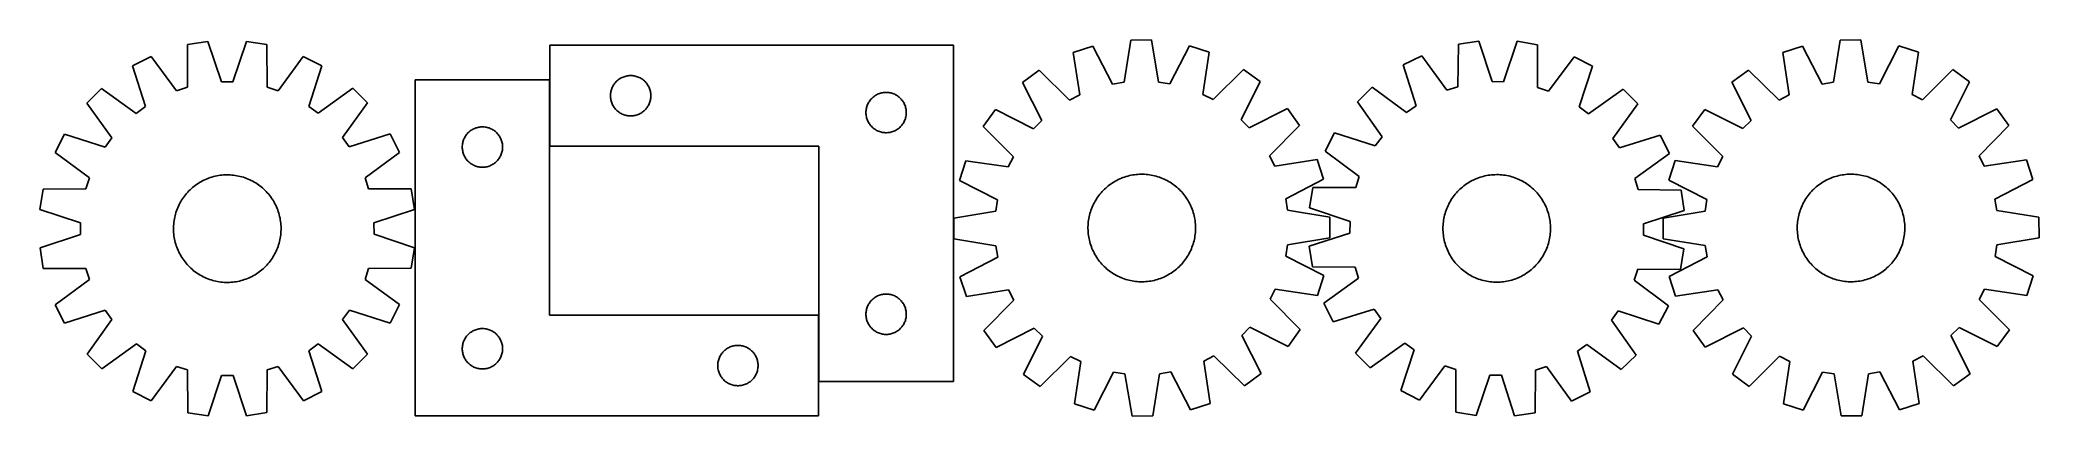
# Model space of a CAD drawing. Header units: millimetres. Extents: x 7 to 1493, y 7 to 286.
import ezdxf

# ---------------------------------------------------------------- set-up
doc = ezdxf.new("R2010")
doc.units = ezdxf.units.MM
doc.layers.add('CUT', color=7, linetype='CONTINUOUS', true_color=0x000000)

msp = doc.modelspace()

# ---------------------------------------------------------------- linework, layer by layer
at = {"layer": 'CUT'}
for p, q in [((116.266734, 282.72093), (116.108062, 250.956963)), ((131.462098, 285.13577), (116.266734, 282.72093)), ((141.460088, 254.985895), (131.462098, 285.13577)), ((160.000942, 285.150666), (150.034431, 254.990371)), ((175.198819, 282.751689), (160.000942, 285.150666)), ((175.390649, 250.987906), (175.198819, 282.751689)), ((817.704737, 286.092929), (812.668731, 254.730318)), ((833.090699, 286.144971), (817.704737, 286.092929)), ((838.338751, 254.817145), (833.090699, 286.144971)), ((1061.349526, 283.090413), (1060.947004, 251.328601)), ((1076.562982, 285.388525), (1061.349526, 283.090413)), ((1086.329213, 255.162783), (1076.562982, 285.388525)), ((1105.101099, 285.184325), (1094.903337, 255.101432)), ((1120.280111, 282.668743), (1105.101099, 285.184325)), ((1120.22808, 250.904423), (1120.280111, 282.668743)), ((1345.345421, 286.128486), (1340.265765, 254.772915)), ((1360.731441, 286.159111), (1345.345421, 286.128486)), ((1365.935882, 254.824011), (1360.731441, 286.159111)), ((89.129284, 273.887776), (75.42386, 266.895501)), ((107.954761, 248.30309), (89.129284, 273.887776)), ((202.345475, 273.946868), (183.546716, 248.342544)), ((216.05819, 266.968904), (202.345475, 273.946868)), ((685.777033, 282.199775), (385.777033, 282.199775)), ((385.777033, 282.199775), (385.777033, 207.199775)), ((685.777033, 32.199775), (685.777033, 282.199775)), ((789.532511, 281.533153), (774.915674, 276.729135)), ((774.915674, 276.729135), (779.817727, 245.345307)), ((804.204537, 253.360357), (789.532511, 281.533153)), ((861.293125, 281.775879), (846.812019, 253.504475)), ((875.942127, 277.07085), (861.293125, 281.775879)), ((871.252491, 245.65458), (875.942127, 277.07085)), ((1034.145063, 274.465856), (1020.386363, 267.579005)), ((1052.773569, 248.737399), (1034.145063, 274.465856)), ((1147.358371, 273.655773), (1128.363599, 248.196524)), ((1161.017112, 266.572741), (1147.358371, 273.655773)), ((1317.166876, 281.607929), (1302.543366, 276.824261)), ((1302.543366, 276.824261), (1307.40173, 245.433641)), ((1331.799672, 253.414738), (1317.166876, 281.607929)), ((1388.927759, 281.750767), (1374.407314, 253.499547)), ((1403.570197, 277.025352), (1388.927759, 281.750767)), ((1398.836835, 245.61564), (1403.570197, 277.025352)), ((75.42386, 266.895501), (85.08856, 236.637141)), ((150.034431, 254.990371), (141.460088, 254.985895)), ((206.425082, 236.700472), (216.05819, 266.968904)), ((385.547423, 256.545472), (285.547423, 256.545472)), ((285.547423, 256.545472), (285.547423, 6.545472)), ((385.547423, 81.545472), (385.547423, 256.545472)), ((432.722754, 252.087996), (433.120399, 252.750218)), ((433.120399, 252.750218), (433.551607, 253.391091)), ((433.551607, 253.391091), (434.015235, 254.008917)), ((434.015235, 254.008917), (434.510054, 254.602057)), ((434.510054, 254.602057), (435.03475, 255.168937)), ((435.03475, 255.168937), (435.587932, 255.708055)), ((435.587932, 255.708055), (436.168135, 256.217981)), ((436.168135, 256.217981), (436.773818, 256.697363)), ((436.773818, 256.697363), (437.403377, 257.14493)), ((437.403377, 257.14493), (438.055141, 257.559494)), ((438.055141, 257.559494), (438.727381, 257.939957)), ((438.727381, 257.939957), (439.418317, 258.285309)), ((439.418317, 258.285309), (440.126114, 258.594634)), ((440.126114, 258.594634), (440.848897, 258.867113)), ((440.848897, 258.867113), (441.584748, 259.102023)), ((441.584748, 259.102023), (442.331716, 259.29874)), ((442.331716, 259.29874), (443.087821, 259.456744)), ((443.087821, 259.456744), (443.851057, 259.575615)), ((443.851057, 259.575615), (444.619401, 259.655038)), ((444.619401, 259.655038), (445.390814, 259.694802)), ((445.390814, 259.694802), (446.163251, 259.694802)), ((446.163251, 259.694802), (446.934664, 259.655038)), ((446.934664, 259.655038), (447.703008, 259.575615)), ((447.703008, 259.575615), (448.466244, 259.456744)), ((448.466244, 259.456744), (449.222349, 259.29874)), ((449.222349, 259.29874), (449.969317, 259.102023)), ((449.969317, 259.102023), (450.705168, 258.867113)), ((450.705168, 258.867113), (451.427951, 258.594634)), ((451.427951, 258.594634), (452.135748, 258.285309)), ((452.135748, 258.285309), (452.826684, 257.939957)), ((452.826684, 257.939957), (453.498925, 257.559494)), ((453.498925, 257.559494), (454.150688, 257.14493)), ((454.150688, 257.14493), (454.780247, 256.697363)), ((454.780247, 256.697363), (455.38593, 256.217981)), ((455.38593, 256.217981), (455.966133, 255.708055)), ((455.966133, 255.708055), (456.519315, 255.168937)), ((456.519315, 255.168937), (457.044012, 254.602057)), ((457.044012, 254.602057), (457.53883, 254.008917)), ((457.53883, 254.008917), (458.002458, 253.391091)), ((458.002458, 253.391091), (458.433666, 252.750218)), ((458.433666, 252.750218), (458.831311, 252.087996)), ((749.531343, 263.686834), (737.114428, 254.601089)), ((737.114428, 254.601089), (751.474694, 226.268113)), ((772.191141, 241.426818), (749.531343, 263.686834)), ((812.668731, 254.730318), (804.204537, 253.360357)), ((846.812019, 253.504475), (838.338751, 254.817145)), ((901.414105, 264.200568), (878.90541, 241.787772)), ((899.723929, 226.769557), (913.892199, 255.199029)), ((913.892199, 255.199029), (901.414105, 264.200568)), ((1020.386363, 267.579005), (1029.818481, 237.24734)), ((1094.903337, 255.101432), (1086.329213, 255.162783)), ((1151.151913, 236.379155), (1161.017112, 266.572741)), ((1277.140906, 263.817307), (1264.711356, 254.748855)), ((1264.711356, 254.748855), (1279.032169, 226.395918)), ((1299.769697, 241.525771), (1277.140906, 263.817307)), ((1340.265765, 254.772915), (1331.799672, 253.414738)), ((1374.407314, 253.499547), (1365.935882, 254.824011)), ((1429.024235, 264.119626), (1406.484365, 241.738184)), ((1427.281959, 226.691005), (1441.489788, 255.100727)), ((1441.489788, 255.100727), (1429.024235, 264.119626)), ((52.344206, 250.108738), (41.470306, 239.223481)), ((41.470306, 239.223481), (60.012329, 213.432627)), ((78.154402, 231.593648), (52.344206, 250.108738)), ((116.108062, 250.956963), (107.954761, 248.30309)), ((183.546716, 248.342544), (175.390649, 250.987906)), ((239.155355, 250.206243), (213.364502, 231.66422)), ((231.525523, 213.522147), (250.040613, 239.332343)), ((250.040613, 239.332343), (239.155355, 250.206243)), ((430.777033, 244.699775), (430.796921, 245.471956)), ((430.796921, 243.927593), (430.777033, 244.699775)), ((430.796921, 245.471956), (430.856534, 246.24209)), ((430.856534, 243.15746), (430.796921, 243.927593)), ((430.856534, 246.24209), (430.955714, 247.008133)), ((430.955714, 242.391416), (430.856534, 243.15746)), ((430.955714, 247.008133), (431.094197, 247.768056)), ((431.094197, 241.631494), (430.955714, 242.391416)), ((431.094197, 247.768056), (431.271617, 248.519842)), ((431.271617, 240.879708), (431.094197, 241.631494)), ((431.271617, 248.519842), (431.487502, 249.261497)), ((431.487502, 240.138052), (431.271617, 240.879708)), ((431.487502, 249.261497), (431.74128, 249.991056)), ((431.74128, 239.408493), (431.487502, 240.138052)), ((431.74128, 249.991056), (432.032279, 250.706583)), ((432.032279, 238.692966), (431.74128, 239.408493)), ((432.032279, 250.706583), (432.359726, 251.406182)), ((432.359726, 237.993368), (432.032279, 238.692966)), ((432.359726, 251.406182), (432.722754, 252.087996)), ((432.722754, 237.311554), (432.359726, 237.993368)), ((458.831311, 252.087996), (459.194339, 251.406182)), ((459.194339, 237.993368), (458.831311, 237.311554)), ((459.194339, 251.406182), (459.521786, 250.706583)), ((459.521786, 238.692966), (459.194339, 237.993368)), ((459.521786, 250.706583), (459.812785, 249.991056)), ((459.812785, 239.408493), (459.521786, 238.692966)), ((459.812785, 249.991056), (460.066563, 249.261497)), ((460.066563, 240.138052), (459.812785, 239.408493)), ((460.066563, 249.261497), (460.282448, 248.519842)), ((460.282448, 240.879708), (460.066563, 240.138052)), ((460.282448, 248.519842), (460.459868, 247.768056)), ((460.459868, 241.631494), (460.282448, 240.879708)), ((460.459868, 247.768056), (460.598351, 247.008133)), ((460.598351, 242.391416), (460.459868, 241.631494)), ((460.598351, 247.008133), (460.697531, 246.24209)), ((460.697531, 243.15746), (460.598351, 242.391416)), ((460.697531, 246.24209), (460.757144, 245.471956)), ((460.757144, 243.927593), (460.697531, 243.15746)), ((460.757144, 245.471956), (460.777033, 244.699775)), ((460.777033, 244.699775), (460.757144, 243.927593)), ((621.74128, 237.491056), (622.032279, 238.206583)), ((622.032279, 238.206583), (622.359726, 238.906182)), ((622.359726, 238.906182), (622.722754, 239.587996)), ((622.722754, 239.587996), (623.120399, 240.250218)), ((623.120399, 240.250218), (623.551607, 240.891091)), ((623.551607, 240.891091), (624.015235, 241.508917)), ((624.015235, 241.508917), (624.510054, 242.102057)), ((624.510054, 242.102057), (625.03475, 242.668937)), ((625.03475, 242.668937), (625.587932, 243.208055)), ((625.587932, 243.208055), (626.168135, 243.717981)), ((626.168135, 243.717981), (626.773818, 244.197363)), ((626.773818, 244.197363), (627.403377, 244.64493)), ((627.403377, 244.64493), (628.055141, 245.059494)), ((628.055141, 245.059494), (628.727381, 245.439957)), ((628.727381, 245.439957), (629.418317, 245.785309)), ((629.418317, 245.785309), (630.126114, 246.094634)), ((630.126114, 246.094634), (630.848897, 246.367113)), ((630.848897, 246.367113), (631.584748, 246.602023)), ((631.584748, 246.602023), (632.331716, 246.79874)), ((632.331716, 246.79874), (633.087821, 246.956744)), ((633.087821, 246.956744), (633.851057, 247.075615)), ((633.851057, 247.075615), (634.619401, 247.155038)), ((634.619401, 247.155038), (635.390814, 247.194802)), ((635.390814, 247.194802), (636.163251, 247.194802)), ((636.163251, 247.194802), (636.934664, 247.155038)), ((636.934664, 247.155038), (637.703008, 247.075615)), ((637.703008, 247.075615), (638.466244, 246.956744)), ((638.466244, 246.956744), (639.222349, 246.79874)), ((639.222349, 246.79874), (639.969317, 246.602023)), ((639.969317, 246.602023), (640.705168, 246.367113)), ((640.705168, 246.367113), (641.427951, 246.094634)), ((641.427951, 246.094634), (642.135748, 245.785309)), ((642.135748, 245.785309), (642.826684, 245.439957)), ((642.826684, 245.439957), (643.498925, 245.059494)), ((643.498925, 245.059494), (644.150688, 244.64493)), ((644.150688, 244.64493), (644.780247, 244.197363)), ((644.780247, 244.197363), (645.38593, 243.717981)), ((645.38593, 243.717981), (645.966133, 243.208055)), ((645.966133, 243.208055), (646.519315, 242.668937)), ((646.519315, 242.668937), (647.044012, 242.102057)), ((647.044012, 242.102057), (647.53883, 241.508917)), ((647.53883, 241.508917), (648.002458, 240.891091)), ((648.002458, 240.891091), (648.433666, 240.250218)), ((648.433666, 240.250218), (648.831311, 239.587996)), ((648.831311, 239.587996), (649.194339, 238.906182)), ((649.194339, 238.906182), (649.521786, 238.206583)), ((649.521786, 238.206583), (649.812785, 237.491056)), ((779.817727, 245.345307), (772.191141, 241.426818)), ((878.90541, 241.787772), (871.252491, 245.65458)), ((997.178515, 250.969923), (986.221367, 240.168466)), ((986.221367, 240.168466), (1004.564845, 214.236023)), ((1022.845807, 232.25723), (997.178515, 250.969923)), ((1060.947004, 251.328601), (1052.773569, 248.737399)), ((1128.363599, 248.196524), (1120.22808, 250.904423)), ((1183.984907, 249.633254), (1158.052464, 231.289777)), ((1176.073672, 213.008815), (1194.786364, 238.676107)), ((1194.786364, 238.676107), (1183.984907, 249.633254)), ((1307.40173, 245.433641), (1299.769697, 241.525771)), ((1406.484365, 241.738184), (1398.836835, 245.61564)), ((85.08856, 236.637141), (78.154402, 231.593648)), ((213.364502, 231.66422), (206.425082, 236.700472)), ((433.120399, 236.649332), (432.722754, 237.311554)), ((433.551607, 236.008458), (433.120399, 236.649332)), ((434.015235, 235.390632), (433.551607, 236.008458)), ((434.510054, 234.797493), (434.015235, 235.390632)), ((435.03475, 234.230612), (434.510054, 234.797493)), ((435.587932, 233.691494), (435.03475, 234.230612)), ((436.168135, 233.181568), (435.587932, 233.691494)), ((436.773818, 232.702186), (436.168135, 233.181568)), ((437.403377, 232.254619), (436.773818, 232.702186)), ((438.055141, 231.840055), (437.403377, 232.254619)), ((438.727381, 231.459593), (438.055141, 231.840055)), ((439.418317, 231.114241), (438.727381, 231.459593)), ((440.126114, 230.804915), (439.418317, 231.114241)), ((440.848897, 230.532436), (440.126114, 230.804915)), ((441.584748, 230.297527), (440.848897, 230.532436)), ((442.331716, 230.100809), (441.584748, 230.297527)), ((443.087821, 229.942805), (442.331716, 230.100809)), ((443.851057, 229.823935), (443.087821, 229.942805)), ((444.619401, 229.744512), (443.851057, 229.823935)), ((445.390814, 229.704748), (444.619401, 229.744512)), ((446.163251, 229.704748), (445.390814, 229.704748)), ((446.934664, 229.744512), (446.163251, 229.704748)), ((447.703008, 229.823935), (446.934664, 229.744512)), ((448.466244, 229.942805), (447.703008, 229.823935)), ((449.222349, 230.100809), (448.466244, 229.942805)), ((449.969317, 230.297527), (449.222349, 230.100809)), ((450.705168, 230.532436), (449.969317, 230.297527)), ((451.427951, 230.804915), (450.705168, 230.532436)), ((452.135748, 231.114241), (451.427951, 230.804915)), ((452.826684, 231.459593), (452.135748, 231.114241)), ((453.498925, 231.840055), (452.826684, 231.459593)), ((454.150688, 232.254619), (453.498925, 231.840055)), ((454.780247, 232.702186), (454.150688, 232.254619)), ((455.38593, 233.181568), (454.780247, 232.702186)), ((455.966133, 233.691494), (455.38593, 233.181568)), ((456.519315, 234.230612), (455.966133, 233.691494)), ((457.044012, 234.797493), (456.519315, 234.230612)), ((457.53883, 235.390632), (457.044012, 234.797493)), ((458.002458, 236.008458), (457.53883, 235.390632)), ((458.433666, 236.649332), (458.002458, 236.008458)), ((458.831311, 237.311554), (458.433666, 236.649332)), ((620.777033, 232.199775), (620.796921, 232.971956)), ((620.796921, 231.427593), (620.777033, 232.199775)), ((620.796921, 232.971956), (620.856534, 233.74209)), ((620.856534, 230.65746), (620.796921, 231.427593)), ((620.856534, 233.74209), (620.955714, 234.508133)), ((620.955714, 229.891416), (620.856534, 230.65746)), ((620.955714, 234.508133), (621.094197, 235.268056)), ((621.094197, 229.131494), (620.955714, 229.891416)), ((621.094197, 235.268056), (621.271617, 236.019842)), ((621.271617, 228.379708), (621.094197, 229.131494)), ((621.271617, 236.019842), (621.487502, 236.761497)), ((621.487502, 227.638052), (621.271617, 228.379708)), ((621.487502, 236.761497), (621.74128, 237.491056)), ((621.74128, 226.908493), (621.487502, 227.638052)), ((622.032279, 226.192966), (621.74128, 226.908493)), ((622.359726, 225.493368), (622.032279, 226.192966)), ((622.722754, 224.811554), (622.359726, 225.493368)), ((623.120399, 224.149332), (622.722754, 224.811554)), ((623.551607, 223.508458), (623.120399, 224.149332)), ((624.015235, 222.890632), (623.551607, 223.508458)), ((648.002458, 223.508458), (647.53883, 222.890632)), ((648.433666, 224.149332), (648.002458, 223.508458)), ((648.831311, 224.811554), (648.433666, 224.149332)), ((649.194339, 225.493368), (648.831311, 224.811554)), ((649.521786, 226.192966), (649.194339, 225.493368)), ((649.812785, 226.908493), (649.521786, 226.192966)), ((649.812785, 237.491056), (650.066563, 236.761497)), ((650.066563, 227.638052), (649.812785, 226.908493)), ((650.066563, 236.761497), (650.282448, 236.019842)), ((650.282448, 228.379708), (650.066563, 227.638052)), ((650.282448, 236.019842), (650.459868, 235.268056)), ((650.459868, 229.131494), (650.282448, 228.379708)), ((650.459868, 235.268056), (650.598351, 234.508133)), ((650.598351, 229.891416), (650.459868, 229.131494)), ((650.598351, 234.508133), (650.697531, 233.74209)), ((650.697531, 230.65746), (650.598351, 229.891416)), ((650.697531, 233.74209), (650.757144, 232.971956)), ((650.757144, 231.427593), (650.697531, 230.65746)), ((650.757144, 232.971956), (650.777033, 232.199775)), ((650.777033, 232.199775), (650.757144, 231.427593)), ((717.002788, 234.352935), (708.001249, 221.87484)), ((745.43226, 220.184664), (717.002788, 234.352935)), ((751.474694, 226.268113), (745.43226, 220.184664)), ((905.807378, 220.727123), (899.723929, 226.769557)), ((934.140354, 235.087389), (905.807378, 220.727123)), ((943.226099, 222.670474), (934.140354, 235.087389)), ((1029.818481, 237.24734), (1022.845807, 232.25723)), ((1158.052464, 231.289777), (1151.151913, 236.379155)), ((1244.57155, 234.528715), (1235.552651, 222.063162)), ((1272.981273, 220.320885), (1244.57155, 234.528715)), ((1279.032169, 226.395918), (1272.981273, 220.320885)), ((1433.356991, 220.640108), (1427.281959, 226.691005)), ((1461.709928, 234.960922), (1433.356991, 220.640108)), ((1470.77838, 222.531372), (1461.709928, 234.960922)), ((24.707645, 216.126316), (17.729681, 202.4136)), ((54.976077, 206.493208), (24.707645, 216.126316)), ((60.012329, 213.432627), (54.976077, 206.493208)), ((236.569016, 206.587989), (231.525523, 213.522147)), ((266.827375, 216.252689), (236.569016, 206.587989)), ((273.81965, 202.547265), (266.827375, 216.252689)), ((320.626925, 208.087787), (320.726105, 208.853831)), ((320.726105, 208.853831), (320.864588, 209.613753)), ((320.864588, 209.613753), (321.042008, 210.365539)), ((321.042008, 210.365539), (321.257893, 211.107194)), ((321.257893, 211.107194), (321.511671, 211.836753)), ((321.511671, 211.836753), (321.80267, 212.55228)), ((321.80267, 212.55228), (322.130117, 213.251879)), ((322.130117, 213.251879), (322.493145, 213.933693)), ((322.493145, 213.933693), (322.89079, 214.595915)), ((322.89079, 214.595915), (323.321998, 215.236788)), ((323.321998, 215.236788), (323.785626, 215.854614)), ((323.785626, 215.854614), (324.280444, 216.447754)), ((324.280444, 216.447754), (324.805141, 217.014634)), ((324.805141, 217.014634), (325.358323, 217.553752)), ((325.358323, 217.553752), (325.938526, 218.063679)), ((325.938526, 218.063679), (326.544209, 218.543061)), ((326.544209, 218.543061), (327.173768, 218.990627)), ((327.173768, 218.990627), (327.825531, 219.405191)), ((327.825531, 219.405191), (328.497772, 219.785654)), ((328.497772, 219.785654), (329.188708, 220.131006)), ((329.188708, 220.131006), (329.896505, 220.440331)), ((329.896505, 220.440331), (330.619288, 220.71281)), ((330.619288, 220.71281), (331.355139, 220.94772)), ((331.355139, 220.94772), (332.102107, 221.144438)), ((332.102107, 221.144438), (332.858212, 221.302441)), ((332.858212, 221.302441), (333.621448, 221.421312)), ((333.621448, 221.421312), (334.389791, 221.500735)), ((334.389791, 221.500735), (335.161205, 221.540499)), ((335.161205, 221.540499), (335.933642, 221.540499)), ((335.933642, 221.540499), (336.705055, 221.500735)), ((336.705055, 221.500735), (337.473399, 221.421312)), ((337.473399, 221.421312), (338.236635, 221.302441)), ((338.236635, 221.302441), (338.99274, 221.144438)), ((338.99274, 221.144438), (339.739708, 220.94772)), ((339.739708, 220.94772), (340.475559, 220.71281)), ((340.475559, 220.71281), (341.198342, 220.440331)), ((341.198342, 220.440331), (341.906139, 220.131006)), ((341.906139, 220.131006), (342.597075, 219.785654)), ((342.597075, 219.785654), (343.269315, 219.405191)), ((343.269315, 219.405191), (343.921079, 218.990627)), ((343.921079, 218.990627), (344.550638, 218.543061)), ((344.550638, 218.543061), (345.156321, 218.063679)), ((345.156321, 218.063679), (345.736524, 217.553752)), ((345.736524, 217.553752), (346.289706, 217.014634)), ((346.289706, 217.014634), (346.814402, 216.447754)), ((346.814402, 216.447754), (347.309221, 215.854614)), ((347.309221, 215.854614), (347.772848, 215.236788)), ((347.772848, 215.236788), (348.204057, 214.595915)), ((348.204057, 214.595915), (348.601702, 213.933693)), ((348.601702, 213.933693), (348.96473, 213.251879)), ((348.96473, 213.251879), (349.292177, 212.55228)), ((349.292177, 212.55228), (349.583176, 211.836753)), ((349.583176, 211.836753), (349.836954, 211.107194)), ((349.836954, 211.107194), (350.052839, 210.365539)), ((350.052839, 210.365539), (350.230259, 209.613753)), ((350.230259, 209.613753), (350.368742, 208.853831)), ((350.368742, 208.853831), (350.467922, 208.087787)), ((624.510054, 222.297493), (624.015235, 222.890632)), ((625.03475, 221.730612), (624.510054, 222.297493)), ((625.587932, 221.191494), (625.03475, 221.730612)), ((626.168135, 220.681568), (625.587932, 221.191494)), ((626.773818, 220.202186), (626.168135, 220.681568)), ((627.403377, 219.754619), (626.773818, 220.202186)), ((628.055141, 219.340055), (627.403377, 219.754619)), ((628.727381, 218.959593), (628.055141, 219.340055)), ((629.418317, 218.614241), (628.727381, 218.959593)), ((630.126114, 218.304915), (629.418317, 218.614241)), ((630.848897, 218.032436), (630.126114, 218.304915)), ((631.584748, 217.797527), (630.848897, 218.032436)), ((632.331716, 217.600809), (631.584748, 217.797527)), ((633.087821, 217.442805), (632.331716, 217.600809)), ((633.851057, 217.323935), (633.087821, 217.442805)), ((634.619401, 217.244512), (633.851057, 217.323935)), ((635.390814, 217.204748), (634.619401, 217.244512)), ((636.163251, 217.204748), (635.390814, 217.204748)), ((636.934664, 217.244512), (636.163251, 217.204748)), ((637.703008, 217.323935), (636.934664, 217.244512)), ((638.466244, 217.442805), (637.703008, 217.323935)), ((639.222349, 217.600809), (638.466244, 217.442805)), ((639.969317, 217.797527), (639.222349, 217.600809)), ((640.705168, 218.032436), (639.969317, 217.797527)), ((641.427951, 218.304915), (640.705168, 218.032436)), ((642.135748, 218.614241), (641.427951, 218.304915)), ((642.826684, 218.959593), (642.135748, 218.614241)), ((643.498925, 219.340055), (642.826684, 218.959593)), ((644.150688, 219.754619), (643.498925, 219.340055)), ((644.780247, 220.202186), (644.150688, 219.754619)), ((645.38593, 220.681568), (644.780247, 220.202186)), ((645.966133, 221.191494), (645.38593, 220.681568)), ((646.519315, 221.730612), (645.966133, 221.191494)), ((647.044012, 222.297493), (646.519315, 221.730612)), ((647.53883, 222.890632), (647.044012, 222.297493)), ((708.001249, 221.87484), (730.414045, 199.366145)), ((920.966083, 200.010676), (943.226099, 222.670474)), ((969.281881, 217.200671), (962.198848, 203.54193)), ((999.475467, 207.335472), (969.281881, 217.200671)), ((1004.564845, 214.236023), (999.475467, 207.335472)), ((1181.063782, 206.036141), (1176.073672, 213.008815)), ((1211.395447, 215.468259), (1181.063782, 206.036141)), ((1218.282297, 201.709559), (1211.395447, 215.468259)), ((1235.552651, 222.063162), (1257.934094, 199.523291)), ((1448.486845, 199.902581), (1470.77838, 222.531372)), ((17.729681, 202.4136), (43.334004, 183.614841)), ((248.234964, 183.721788), (273.81965, 202.547265)), ((320.547423, 206.545472), (320.567312, 207.317653)), ((320.567312, 205.773291), (320.547423, 206.545472)), ((320.567312, 207.317653), (320.626925, 208.087787)), ((320.626925, 205.003157), (320.567312, 205.773291)), ((320.726105, 204.237113), (320.626925, 205.003157)), ((320.864588, 203.477191), (320.726105, 204.237113)), ((321.042008, 202.725405), (320.864588, 203.477191)), ((321.257893, 201.983749), (321.042008, 202.725405)), ((321.511671, 201.254191), (321.257893, 201.983749)), ((321.80267, 200.538663), (321.511671, 201.254191)), ((322.130117, 199.839065), (321.80267, 200.538663)), ((322.493145, 199.157251), (322.130117, 199.839065)), ((322.89079, 198.495029), (322.493145, 199.157251)), ((323.321998, 197.854155), (322.89079, 198.495029)), ((323.785626, 197.23633), (323.321998, 197.854155)), ((324.280444, 196.64319), (323.785626, 197.23633)), ((324.805141, 196.07631), (324.280444, 196.64319)), ((325.358323, 195.537191), (324.805141, 196.07631)), ((325.938526, 195.027265), (325.358323, 195.537191)), ((326.544209, 194.547883), (325.938526, 195.027265)), ((327.173768, 194.100317), (326.544209, 194.547883)), ((327.825531, 193.685752), (327.173768, 194.100317)), ((328.497772, 193.30529), (327.825531, 193.685752)), ((329.188708, 192.959938), (328.497772, 193.30529)), ((342.597075, 193.30529), (341.906139, 192.959938)), ((343.269315, 193.685752), (342.597075, 193.30529)), ((343.921079, 194.100317), (343.269315, 193.685752)), ((344.550638, 194.547883), (343.921079, 194.100317)), ((345.156321, 195.027265), (344.550638, 194.547883)), ((345.736524, 195.537191), (345.156321, 195.027265)), ((346.289706, 196.07631), (345.736524, 195.537191)), ((346.814402, 196.64319), (346.289706, 196.07631)), ((347.309221, 197.23633), (346.814402, 196.64319)), ((347.772848, 197.854155), (347.309221, 197.23633)), ((348.204057, 198.495029), (347.772848, 197.854155)), ((348.601702, 199.157251), (348.204057, 198.495029)), ((348.96473, 199.839065), (348.601702, 199.157251)), ((349.292177, 200.538663), (348.96473, 199.839065)), ((349.583176, 201.254191), (349.292177, 200.538663)), ((349.836954, 201.983749), (349.583176, 201.254191)), ((350.052839, 202.725405), (349.836954, 201.983749)), ((350.230259, 203.477191), (350.052839, 202.725405)), ((350.368742, 204.237113), (350.230259, 203.477191)), ((350.467922, 205.003157), (350.368742, 204.237113)), ((350.467922, 208.087787), (350.527535, 207.317653)), ((350.527535, 205.773291), (350.467922, 205.003157)), ((350.527535, 207.317653), (350.547423, 206.545472)), ((350.547423, 206.545472), (350.527535, 205.773291)), ((385.777033, 207.199775), (585.777033, 207.199775)), ((585.777033, 207.199775), (585.777033, 32.199775)), ((695.130967, 196.402862), (690.425938, 181.753861)), ((726.547237, 191.713226), (695.130967, 196.402862)), ((730.414045, 199.366145), (726.547237, 191.713226)), ((924.884572, 192.38409), (920.966083, 200.010676)), ((956.268399, 197.286144), (924.884572, 192.38409)), ((961.072418, 182.669306), (956.268399, 197.286144)), ((962.198848, 203.54193), (987.658097, 184.547157)), ((1192.55384, 183.081053), (1218.282297, 201.709559)), ((1222.646926, 196.609124), (1217.92151, 181.966685)), ((1254.056638, 191.875762), (1222.646926, 196.609124)), ((1257.934094, 199.523291), (1254.056638, 191.875762)), ((1452.394714, 192.270548), (1448.486845, 199.902581)), ((1483.785335, 197.128912), (1452.394714, 192.270548)), ((1488.569003, 182.505401), (1483.785335, 197.128912)), ((43.334004, 183.614841), (40.688643, 175.458774)), ((122.022579, 178.034954), (123.044566, 178.766083)), ((123.044566, 178.766083), (124.089014, 179.46475)), ((124.089014, 179.46475), (125.154892, 180.130265)), ((125.154892, 180.130265), (126.241149, 180.761971)), ((126.241149, 180.761971), (127.346712, 181.359246)), ((127.346712, 181.359246), (128.470491, 181.921499)), ((128.470491, 181.921499), (129.611375, 182.448177)), ((129.611375, 182.448177), (130.76824, 182.938758)), ((130.76824, 182.938758), (131.939944, 183.392759)), ((131.939944, 183.392759), (133.12533, 183.809732)), ((133.12533, 183.809732), (134.323229, 184.189266)), ((134.323229, 184.189266), (135.532458, 184.530985)), ((135.532458, 184.530985), (136.751824, 184.834553)), ((136.751824, 184.834553), (137.980123, 185.09967)), ((137.980123, 185.09967), (139.216144, 185.326074)), ((139.216144, 185.326074), (140.458667, 185.513542)), ((140.458667, 185.513542), (141.706465, 185.661889)), ((141.706465, 185.661889), (142.958307, 185.770969)), ((142.958307, 185.770969), (144.212958, 185.840673)), ((144.212958, 185.840673), (145.469179, 185.870934)), ((145.469179, 185.870934), (146.72573, 185.861721)), ((146.72573, 185.861721), (147.981372, 185.813043)), ((147.981372, 185.813043), (149.234866, 185.724948)), ((149.234866, 185.724948), (150.484974, 185.597524)), ((150.484974, 185.597524), (151.730463, 185.430896)), ((151.730463, 185.430896), (152.970103, 185.225228)), ((152.970103, 185.225228), (154.202671, 184.980723)), ((154.202671, 184.980723), (155.426951, 184.697624)), ((155.426951, 184.697624), (156.641734, 184.376208)), ((156.641734, 184.376208), (157.845823, 184.016794)), ((157.845823, 184.016794), (159.038027, 183.619736)), ((159.038027, 183.619736), (160.217171, 183.185426)), ((160.217171, 183.185426), (161.382092, 182.714292)), ((161.382092, 182.714292), (162.531639, 182.2068)), ((162.531639, 182.2068), (163.664678, 181.66345)), ((163.664678, 181.66345), (164.780091, 181.084778)), ((164.780091, 181.084778), (165.876777, 180.471356)), ((165.876777, 180.471356), (166.953654, 179.823789)), ((166.953654, 179.823789), (168.009659, 179.142716)), ((168.009659, 179.142716), (169.04375, 178.428809)), ((169.04375, 178.428809), (170.054906, 177.682773)), ((250.888838, 175.568486), (248.234964, 183.721788)), ((329.896505, 192.650612), (329.188708, 192.959938)), ((330.619288, 192.378133), (329.896505, 192.650612)), ((331.355139, 192.143224), (330.619288, 192.378133)), ((332.102107, 191.946506), (331.355139, 192.143224)), ((332.858212, 191.788503), (332.102107, 191.946506)), ((333.621448, 191.669632), (332.858212, 191.788503)), ((334.389791, 191.590209), (333.621448, 191.669632)), ((335.161205, 191.550445), (334.389791, 191.590209)), ((335.933642, 191.550445), (335.161205, 191.550445)), ((336.705055, 191.590209), (335.933642, 191.550445)), ((337.473399, 191.669632), (336.705055, 191.590209)), ((338.236635, 191.788503), (337.473399, 191.669632)), ((338.99274, 191.946506), (338.236635, 191.788503)), ((339.739708, 192.143224), (338.99274, 191.946506)), ((340.475559, 192.378133), (339.739708, 192.143224)), ((341.198342, 192.650612), (340.475559, 192.378133)), ((341.906139, 192.959938), (341.198342, 192.650612)), ((690.425938, 181.753861), (718.697342, 167.272754)), ((801.000674, 177.660012), (801.997005, 178.425735)), ((801.997005, 178.425735), (803.016896, 179.159784)), ((803.016896, 179.159784), (804.059342, 179.861435)), ((804.059342, 179.861435), (805.123312, 180.529997)), ((805.123312, 180.529997), (806.207757, 181.164808)), ((806.207757, 181.164808), (807.311607, 181.765243)), ((807.311607, 181.765243), (808.433773, 182.330708)), ((808.433773, 182.330708), (809.573146, 182.860647)), ((809.573146, 182.860647), (810.728603, 183.354535)), ((810.728603, 183.354535), (811.899004, 183.811886)), ((811.899004, 183.811886), (813.083192, 184.232249)), ((813.083192, 184.232249), (814.28, 184.615207)), ((814.28, 184.615207), (815.488247, 184.960384)), ((815.488247, 184.960384), (816.706739, 185.267439)), ((816.706739, 185.267439), (817.934276, 185.536068)), ((817.934276, 185.536068), (819.169644, 185.766007)), ((819.169644, 185.766007), (820.411625, 185.957028)), ((820.411625, 185.957028), (821.658994, 186.108944)), ((821.658994, 186.108944), (822.910519, 186.221604)), ((822.910519, 186.221604), (824.164965, 186.294897)), ((824.164965, 186.294897), (825.421094, 186.328751)), ((825.421094, 186.328751), (826.677667, 186.323132)), ((826.677667, 186.323132), (827.933443, 186.278046)), ((827.933443, 186.278046), (829.187184, 186.193537)), ((829.187184, 186.193537), (830.437651, 186.06969)), ((830.437651, 186.06969), (831.683611, 185.906625)), ((831.683611, 185.906625), (832.923835, 185.704504)), ((832.923835, 185.704504), (834.157097, 185.463526)), ((834.157097, 185.463526), (835.382182, 185.18393)), ((835.382182, 185.18393), (836.59788, 184.86599)), ((836.59788, 184.86599), (837.802991, 184.510022)), ((837.802991, 184.510022), (838.996327, 184.116376)), ((838.996327, 184.116376), (840.176708, 183.68544)), ((840.176708, 183.68544), (841.342972, 183.217641)), ((841.342972, 183.217641), (842.493966, 182.713439)), ((842.493966, 182.713439), (843.628555, 182.173332)), ((843.628555, 182.173332), (844.745618, 181.597853)), ((844.745618, 181.597853), (845.844054, 180.987571)), ((845.844054, 180.987571), (846.922779, 180.343087)), ((846.922779, 180.343087), (847.980728, 179.665037)), ((847.980728, 179.665037), (849.016857, 178.954091)), ((849.016857, 178.954091), (850.030143, 178.210951)), ((932.899622, 167.99728), (961.072418, 182.669306)), ((987.658097, 184.547157), (984.950199, 176.411639)), ((1066.301516, 178.363334), (1067.329085, 179.086595)), ((1067.329085, 179.086595), (1068.378866, 179.777223)), ((1068.378866, 179.777223), (1069.449823, 180.434535)), ((1069.449823, 180.434535), (1070.540897, 181.057884)), ((1070.540897, 181.057884), (1071.651013, 181.646654)), ((1071.651013, 181.646654), (1072.779075, 182.200263)), ((1072.779075, 182.200263), (1073.923969, 182.718166)), ((1073.923969, 182.718166), (1075.084566, 183.199852)), ((1075.084566, 183.199852), (1076.259721, 183.644844)), ((1076.259721, 183.644844), (1077.448273, 184.052705)), ((1077.448273, 184.052705), (1078.64905, 184.423031)), ((1078.64905, 184.423031), (1079.860867, 184.755456)), ((1079.860867, 184.755456), (1081.082528, 185.049654)), ((1081.082528, 185.049654), (1082.312826, 185.305333)), ((1082.312826, 185.305333), (1083.550549, 185.522242)), ((1083.550549, 185.522242), (1084.794474, 185.700166)), ((1084.794474, 185.700166), (1086.043374, 185.838929)), ((1086.043374, 185.838929), (1087.296017, 185.938395)), ((1087.296017, 185.938395), (1088.551166, 185.998465)), ((1088.551166, 185.998465), (1089.807582, 186.01908)), ((1089.807582, 186.01908), (1091.064026, 186.000221)), ((1091.064026, 186.000221), (1092.319257, 185.941905)), ((1092.319257, 185.941905), (1093.572038, 185.844189)), ((1093.572038, 185.844189), (1094.821131, 185.707172)), ((1094.821131, 185.707172), (1096.065303, 185.530986)), ((1096.065303, 185.530986), (1097.303328, 185.315808)), ((1097.303328, 185.315808), (1098.533983, 185.061848)), ((1098.533983, 185.061848), (1099.756053, 184.769358)), ((1099.756053, 184.769358), (1100.968333, 184.438626)), ((1100.968333, 184.438626), (1102.169627, 184.069978)), ((1102.169627, 184.069978), (1103.358748, 183.663779)), ((1103.358748, 183.663779), (1104.534523, 183.220429)), ((1104.534523, 183.220429), (1105.695793, 182.740366)), ((1105.695793, 182.740366), (1106.84141, 182.224064)), ((1106.84141, 182.224064), (1107.970244, 181.672031)), ((1107.970244, 181.672031), (1109.081181, 181.084814)), ((1109.081181, 181.084814), (1110.173126, 180.46299)), ((1110.173126, 180.46299), (1111.245, 179.807175)), ((1111.245, 179.807175), (1112.295745, 179.118015)), ((1112.295745, 179.118015), (1113.324324, 178.39619)), ((1113.324324, 178.39619), (1114.329723, 177.642413)), ((1195.145042, 174.907618), (1192.55384, 183.081053)), ((1217.92151, 181.966685), (1246.172731, 167.446241)), ((1328.490441, 177.718926), (1329.487837, 178.483261)), ((1329.487837, 178.483261), (1330.508749, 179.215889)), ((1330.508749, 179.215889), (1331.55217, 179.916089)), ((1331.55217, 179.916089), (1332.61707, 180.583169)), ((1332.61707, 180.583169), (1333.702398, 181.21647)), ((1333.702398, 181.21647), (1334.807082, 181.815367)), ((1334.807082, 181.815367), (1335.930034, 182.379271)), ((1335.930034, 182.379271), (1337.070144, 182.907623)), ((1337.070144, 182.907623), (1338.226287, 183.399902)), ((1338.226287, 183.399902), (1339.397323, 183.855624)), ((1339.397323, 183.855624), (1340.582096, 184.274337)), ((1340.582096, 184.274337), (1341.779436, 184.655629)), ((1341.779436, 184.655629), (1342.988162, 184.999124)), ((1342.988162, 184.999124), (1344.20708, 185.304482)), ((1344.20708, 185.304482), (1345.434989, 185.571403)), ((1345.434989, 185.571403), (1346.670677, 185.799622)), ((1346.670677, 185.799622), (1347.912923, 185.988914)), ((1347.912923, 185.988914), (1349.160501, 186.139094)), ((1349.160501, 186.139094), (1350.412182, 186.250012)), ((1350.412182, 186.250012), (1351.666729, 186.321559)), ((1351.666729, 186.321559), (1352.922904, 186.353664)), ((1352.922904, 186.353664), (1354.179468, 186.346296)), ((1354.179468, 186.346296), (1355.43518, 186.299462)), ((1355.43518, 186.299462), (1356.688802, 186.213208)), ((1356.688802, 186.213208), (1357.939095, 186.08762)), ((1357.939095, 186.08762), (1359.184827, 185.922821)), ((1359.184827, 185.922821), (1360.424768, 185.718974)), ((1360.424768, 185.718974), (1361.657694, 185.47628)), ((1361.657694, 185.47628), (1362.882388, 185.194978)), ((1362.882388, 185.194978), (1364.097643, 184.875347)), ((1364.097643, 184.875347), (1365.302257, 184.517701)), ((1365.302257, 184.517701), (1366.495044, 184.122395)), ((1366.495044, 184.122395), (1367.674825, 183.689816)), ((1367.674825, 183.689816), (1368.840436, 183.220394)), ((1368.840436, 183.220394), (1369.990727, 182.71459)), ((1369.990727, 182.71459), (1371.124563, 182.172905)), ((1371.124563, 182.172905), (1372.240824, 181.595872)), ((1372.240824, 181.595872), (1373.33841, 180.984061)), ((1373.33841, 180.984061), (1374.416236, 180.338076)), ((1374.416236, 180.338076), (1375.47324, 179.658554)), ((1375.47324, 179.658554), (1376.508378, 178.946167)), ((1376.508378, 178.946167), (1377.520629, 178.201616)), ((1460.375811, 167.872606), (1488.569003, 182.505401)), ((8.92486, 175.266944), (6.525883, 160.069067)), ((40.688643, 175.458774), (8.92486, 175.266944)), ((109.469749, 162.599764), (110.013099, 163.732803)), ((110.013099, 163.732803), (110.591771, 164.848216)), ((110.591771, 164.848216), (111.205193, 165.944902)), ((111.205193, 165.944902), (111.85276, 167.021779)), ((111.85276, 167.021779), (112.533833, 168.077784)), ((112.533833, 168.077784), (113.24774, 169.111875)), ((113.24774, 169.111875), (113.993776, 170.123031)), ((113.993776, 170.123031), (114.771205, 171.110255)), ((114.771205, 171.110255), (115.57926, 172.072572)), ((115.57926, 172.072572), (116.417144, 173.009032)), ((116.417144, 173.009032), (117.284029, 173.918712)), ((117.284029, 173.918712), (118.179059, 174.800713)), ((118.179059, 174.800713), (119.101353, 175.654166)), ((119.101353, 175.654166), (120.049999, 176.478227)), ((120.049999, 176.478227), (121.024062, 177.272085)), ((121.024062, 177.272085), (122.022579, 178.034954)), ((170.054906, 177.682773), (171.04213, 176.905344)), ((171.04213, 176.905344), (172.004446, 176.097289)), ((172.004446, 176.097289), (172.940907, 175.259405)), ((172.940907, 175.259405), (173.850587, 174.39252)), ((173.850587, 174.39252), (174.732588, 173.497489)), ((174.732588, 173.497489), (175.586041, 172.575196)), ((175.586041, 172.575196), (176.410102, 171.62655)), ((176.410102, 171.62655), (177.203959, 170.652487)), ((177.203959, 170.652487), (177.966829, 169.65397)), ((177.966829, 169.65397), (178.697958, 168.631983)), ((178.697958, 168.631983), (179.396624, 167.587535)), ((179.396624, 167.587535), (180.062139, 166.521656)), ((180.062139, 166.521656), (180.693846, 165.4354)), ((180.693846, 165.4354), (181.291121, 164.329837)), ((181.291121, 164.329837), (181.853374, 163.206058)), ((282.652805, 175.409815), (250.888838, 175.568486)), ((285.067645, 160.214451), (282.652805, 175.409815)), ((718.697342, 167.272754), (717.384672, 158.799487)), ((789.488379, 162.954701), (790.028485, 164.08929)), ((790.028485, 164.08929), (790.603964, 165.206353)), ((790.603964, 165.206353), (791.214246, 166.30479)), ((791.214246, 166.30479), (791.85873, 167.383514)), ((791.85873, 167.383514), (792.53678, 168.441463)), ((792.53678, 168.441463), (793.247726, 169.477592)), ((793.247726, 169.477592), (793.990867, 170.490878)), ((793.990867, 170.490878), (794.765469, 171.480321)), ((794.765469, 171.480321), (795.570768, 172.444946)), ((795.570768, 172.444946), (796.405969, 173.383799)), ((796.405969, 173.383799), (797.270248, 174.295955)), ((797.270248, 174.295955), (798.162753, 175.180513)), ((798.162753, 175.180513), (799.082601, 176.0366)), ((799.082601, 176.0366), (800.028886, 176.863372)), ((800.028886, 176.863372), (801.000674, 177.660012)), ((850.030143, 178.210951), (851.019586, 177.436348)), ((851.019586, 177.436348), (851.984211, 176.631049)), ((851.984211, 176.631049), (852.923064, 175.795848)), ((852.923064, 175.795848), (853.83522, 174.931569)), ((853.83522, 174.931569), (854.719778, 174.039064)), ((854.719778, 174.039064), (855.575865, 173.119216)), ((855.575865, 173.119216), (856.402637, 172.172931)), ((856.402637, 172.172931), (857.199277, 171.201143)), ((857.199277, 171.201143), (857.965, 170.204812)), ((857.965, 170.204812), (858.699049, 169.184921)), ((858.699049, 169.184921), (859.4007, 168.142475)), ((859.4007, 168.142475), (860.069262, 167.078505)), ((860.069262, 167.078505), (860.704073, 165.99406)), ((860.704073, 165.99406), (861.304507, 164.89021)), ((861.304507, 164.89021), (861.869973, 163.768044)), ((861.869973, 163.768044), (862.399912, 162.628671)), ((934.269583, 159.533086), (932.899622, 167.99728)), ((953.185879, 176.463669), (950.670297, 161.284658)), ((984.950199, 176.411639), (953.185879, 176.463669)), ((1053.630558, 163.024968), (1054.18259, 164.153803)), ((1054.18259, 164.153803), (1054.769808, 165.26474)), ((1054.769808, 165.26474), (1055.391631, 166.356685)), ((1055.391631, 166.356685), (1056.047447, 167.428558)), ((1056.047447, 167.428558), (1056.736607, 168.479303)), ((1056.736607, 168.479303), (1057.458431, 169.507883)), ((1057.458431, 169.507883), (1058.212208, 170.513282)), ((1058.212208, 170.513282), (1058.997194, 171.494508)), ((1058.997194, 171.494508), (1059.812613, 172.450593)), ((1059.812613, 172.450593), (1060.657661, 173.380594)), ((1060.657661, 173.380594), (1061.531504, 174.283591)), ((1061.531504, 174.283591), (1062.43328, 175.158695)), ((1062.43328, 175.158695), (1063.362098, 176.005042)), ((1063.362098, 176.005042), (1064.317043, 176.821797)), ((1064.317043, 176.821797), (1065.297171, 177.608153)), ((1065.297171, 177.608153), (1066.301516, 178.363334)), ((1114.329723, 177.642413), (1115.310949, 176.857428)), ((1115.310949, 176.857428), (1116.267034, 176.042009)), ((1116.267034, 176.042009), (1117.197035, 175.196961)), ((1117.197035, 175.196961), (1118.100033, 174.323118)), ((1118.100033, 174.323118), (1118.975137, 173.421342)), ((1118.975137, 173.421342), (1119.821484, 172.492524)), ((1119.821484, 172.492524), (1120.638238, 171.537579)), ((1120.638238, 171.537579), (1121.424594, 170.557451)), ((1121.424594, 170.557451), (1122.179775, 169.553106)), ((1122.179775, 169.553106), (1122.903036, 168.525536)), ((1122.903036, 168.525536), (1123.593664, 167.475755)), ((1123.593664, 167.475755), (1124.250977, 166.404799)), ((1124.250977, 166.404799), (1124.874325, 165.313725)), ((1124.874325, 165.313725), (1125.463095, 164.203609)), ((1125.463095, 164.203609), (1126.016704, 163.075547)), ((1226.906854, 174.505095), (1195.145042, 174.907618)), ((1229.204967, 159.29164), (1226.906854, 174.505095)), ((1246.172731, 167.446241), (1244.848267, 158.974808)), ((1316.957687, 163.029653), (1317.499373, 164.163489)), ((1317.499373, 164.163489), (1318.076406, 165.279751)), ((1318.076406, 165.279751), (1318.688217, 166.377336)), ((1318.688217, 166.377336), (1319.334202, 167.455163)), ((1319.334202, 167.455163), (1320.013723, 168.512167)), ((1320.013723, 168.512167), (1320.726111, 169.547305)), ((1320.726111, 169.547305), (1321.470661, 170.559556)), ((1321.470661, 170.559556), (1322.24664, 171.54792)), ((1322.24664, 171.54792), (1323.053281, 172.511422)), ((1323.053281, 172.511422), (1323.889788, 173.449112)), ((1323.889788, 173.449112), (1324.755336, 174.360064)), ((1324.755336, 174.360064), (1325.649071, 175.243379)), ((1325.649071, 175.243379), (1326.57011, 176.098185)), ((1326.57011, 176.098185), (1327.517545, 176.923639)), ((1327.517545, 176.923639), (1328.490441, 177.718926)), ((1377.520629, 178.201616), (1378.508993, 177.425638)), ((1378.508993, 177.425638), (1379.472496, 176.618997)), ((1379.472496, 176.618997), (1380.410186, 175.782489)), ((1380.410186, 175.782489), (1381.321138, 174.916941)), ((1381.321138, 174.916941), (1382.204453, 174.023207)), ((1382.204453, 174.023207), (1383.059259, 173.102167)), ((1383.059259, 173.102167), (1383.884712, 172.154732)), ((1383.884712, 172.154732), (1384.679999, 171.181837)), ((1384.679999, 171.181837), (1385.444334, 170.184441)), ((1385.444334, 170.184441), (1386.176963, 169.163529)), ((1386.176963, 169.163529), (1386.877163, 168.120108)), ((1386.877163, 168.120108), (1387.544242, 167.055208)), ((1387.544242, 167.055208), (1388.177543, 165.96988)), ((1388.177543, 165.96988), (1388.776441, 164.865195)), ((1388.776441, 164.865195), (1389.340344, 163.742244)), ((1389.340344, 163.742244), (1389.868696, 162.602134)), ((1461.733988, 159.406513), (1460.375811, 167.872606)), ((6.525883, 160.069067), (36.686178, 150.102556)), ((36.686178, 150.102556), (36.690654, 141.528213)), ((105.863506, 148.049498), (105.951601, 149.302991)), ((105.951601, 149.302991), (106.079025, 150.553099)), ((106.079025, 150.553099), (106.245653, 151.798588)), ((106.245653, 151.798588), (106.451321, 153.038228)), ((106.451321, 153.038228), (106.695825, 154.270796)), ((106.695825, 154.270796), (106.978925, 155.495076)), ((106.978925, 155.495076), (107.300341, 156.70986)), ((107.300341, 156.70986), (107.659755, 157.913948)), ((107.659755, 157.913948), (108.056813, 159.106152)), ((108.056813, 159.106152), (108.491123, 160.285297)), ((108.491123, 160.285297), (108.962257, 161.450217)), ((108.962257, 161.450217), (109.469749, 162.599764)), ((181.853374, 163.206058), (182.380051, 162.065174)), ((182.380051, 162.065174), (182.870633, 160.908309)), ((182.870633, 160.908309), (183.324634, 159.736605)), ((183.324634, 159.736605), (183.741607, 158.551219)), ((183.741607, 158.551219), (184.121141, 157.35332)), ((184.121141, 157.35332), (184.46286, 156.144091)), ((184.46286, 156.144091), (184.766428, 154.924725)), ((184.766428, 154.924725), (185.031545, 153.696425)), ((185.031545, 153.696425), (185.257949, 152.460404)), ((185.257949, 152.460404), (185.445417, 151.217882)), ((185.445417, 151.217882), (185.593764, 149.970084)), ((185.593764, 149.970084), (185.702844, 148.718242)), ((185.702844, 148.718242), (185.772548, 147.463591)), ((254.91777, 150.216461), (285.067645, 160.214451)), ((254.922245, 141.642118), (254.91777, 150.216461)), ((717.384672, 158.799487), (686.056846, 153.551434)), ((686.056846, 153.551434), (686.108888, 138.165472)), ((785.923771, 148.394178), (786.00828, 149.647919)), ((786.00828, 149.647919), (786.132128, 150.898386)), ((786.132128, 150.898386), (786.295192, 152.144346)), ((786.295192, 152.144346), (786.497313, 153.38457)), ((786.497313, 153.38457), (786.738291, 154.617832)), ((786.738291, 154.617832), (787.017887, 155.842917)), ((787.017887, 155.842917), (787.335827, 157.058615)), ((787.335827, 157.058615), (787.691795, 158.263726)), ((787.691795, 158.263726), (788.085441, 159.457062)), ((788.085441, 159.457062), (788.516377, 160.637444)), ((788.516377, 160.637444), (788.984177, 161.803707)), ((788.984177, 161.803707), (789.488379, 162.954701)), ((862.399912, 162.628671), (862.8938, 161.473214)), ((862.8938, 161.473214), (863.351151, 160.302813)), ((863.351151, 160.302813), (863.771513, 159.118625)), ((863.771513, 159.118625), (864.154472, 157.921817)), ((864.154472, 157.921817), (864.499649, 156.71357)), ((864.499649, 156.71357), (864.806703, 155.495078)), ((864.806703, 155.495078), (865.075333, 154.267541)), ((865.075333, 154.267541), (865.305272, 153.032173)), ((865.305272, 153.032173), (865.496293, 151.790192)), ((865.496293, 151.790192), (865.648209, 150.542823)), ((865.648209, 150.542823), (865.760869, 149.291298)), ((865.760869, 149.291298), (865.834162, 148.036852)), ((965.632194, 154.497081), (934.269583, 159.533086)), ((950.670297, 161.284658), (980.753189, 151.086896)), ((965.684236, 139.111118), (965.632194, 154.497081)), ((980.753189, 151.086896), (980.691838, 142.512772)), ((1049.912717, 148.502816), (1050.010432, 149.755596)), ((1050.010432, 149.755596), (1050.14745, 151.004689)), ((1050.14745, 151.004689), (1050.323635, 152.248862)), ((1050.323635, 152.248862), (1050.538814, 153.486887)), ((1050.538814, 153.486887), (1050.792774, 154.717541)), ((1050.792774, 154.717541), (1051.085264, 155.939612)), ((1051.085264, 155.939612), (1051.415996, 157.151892)), ((1051.415996, 157.151892), (1051.784643, 158.353185)), ((1051.784643, 158.353185), (1052.190842, 159.542307)), ((1052.190842, 159.542307), (1052.634192, 160.718082)), ((1052.634192, 160.718082), (1053.114255, 161.879351)), ((1053.114255, 161.879351), (1053.630558, 163.024968)), ((1126.016704, 163.075547), (1126.534608, 161.930653)), ((1126.534608, 161.930653), (1127.016293, 160.770056)), ((1127.016293, 160.770056), (1127.461286, 159.594901)), ((1127.461286, 159.594901), (1127.869146, 158.406349)), ((1127.869146, 158.406349), (1128.239472, 157.205571)), ((1128.239472, 157.205571), (1128.571898, 155.993755)), ((1128.571898, 155.993755), (1128.866095, 154.772094)), ((1128.866095, 154.772094), (1129.121775, 153.541795)), ((1129.121775, 153.541795), (1129.338683, 152.304073)), ((1129.338683, 152.304073), (1129.516607, 151.060147)), ((1129.516607, 151.060147), (1129.65537, 149.811247)), ((1129.65537, 149.811247), (1129.754836, 148.558605)), ((1198.917874, 140.951284), (1198.979225, 149.525409)), ((1198.979225, 149.525409), (1229.204967, 159.29164)), ((1244.848267, 158.974808), (1213.513166, 153.770368)), ((1213.513166, 153.770368), (1213.543792, 138.384348)), ((1313.372816, 148.474107), (1313.459069, 149.727728)), ((1313.459069, 149.727728), (1313.584658, 150.978022)), ((1313.584658, 150.978022), (1313.749457, 152.223754)), ((1313.749457, 152.223754), (1313.953304, 153.463695)), ((1313.953304, 153.463695), (1314.195998, 154.696621)), ((1314.195998, 154.696621), (1314.477299, 155.921315)), ((1314.477299, 155.921315), (1314.796931, 157.136569)), ((1314.796931, 157.136569), (1315.154576, 158.341184)), ((1315.154576, 158.341184), (1315.549883, 159.53397)), ((1315.549883, 159.53397), (1315.982461, 160.713751)), ((1315.982461, 160.713751), (1316.451884, 161.879362)), ((1316.451884, 161.879362), (1316.957687, 163.029653)), ((1389.868696, 162.602134), (1390.360976, 161.44599)), ((1390.360976, 161.44599), (1390.816697, 160.274954)), ((1390.816697, 160.274954), (1391.235411, 159.090182)), ((1391.235411, 159.090182), (1391.616703, 157.892842)), ((1391.616703, 157.892842), (1391.960198, 156.684116)), ((1391.960198, 156.684116), (1392.265556, 155.465197)), ((1392.265556, 155.465197), (1392.532476, 154.237288)), ((1392.532476, 154.237288), (1392.760695, 153.001601)), ((1392.760695, 153.001601), (1392.949988, 151.759355)), ((1392.949988, 151.759355), (1393.100167, 150.511776)), ((1393.100167, 150.511776), (1393.211085, 149.260096)), ((1393.211085, 149.260096), (1393.282632, 148.005549)), ((1493.08956, 154.326856), (1461.733988, 159.406513)), ((1493.120185, 138.940836), (1493.08956, 154.326856)), ((36.690654, 141.528213), (6.540779, 131.530224)), ((105.805615, 145.537304), (105.814828, 146.793856)), ((105.835875, 144.281083), (105.805615, 145.537304)), ((105.814828, 146.793856), (105.863506, 148.049498)), ((105.90558, 143.026432), (105.835875, 144.281083)), ((106.01466, 141.77459), (105.90558, 143.026432)), ((106.163007, 140.526792), (106.01466, 141.77459)), ((106.350475, 139.28427), (106.163007, 140.526792)), ((106.576879, 138.048249), (106.350475, 139.28427)), ((106.841996, 136.819949), (106.576879, 138.048249)), ((107.145564, 135.600583), (106.841996, 136.819949)), ((107.487283, 134.391354), (107.145564, 135.600583)), ((107.866817, 133.193455), (107.487283, 134.391354)), ((183.948669, 133.830726), (183.551611, 132.638522)), ((184.308083, 135.034814), (183.948669, 133.830726)), ((184.629499, 136.249598), (184.308083, 135.034814)), ((184.912598, 137.473878), (184.629499, 136.249598)), ((185.157103, 138.706446), (184.912598, 137.473878)), ((185.36277, 139.946086), (185.157103, 138.706446)), ((185.529399, 141.191575), (185.36277, 139.946086)), ((185.656823, 142.441683), (185.529399, 141.191575)), ((185.744917, 143.695176), (185.656823, 142.441683)), ((185.793595, 144.950819), (185.744917, 143.695176)), ((185.772548, 147.463591), (185.802809, 146.20737)), ((185.802809, 146.20737), (185.793595, 144.950819)), ((285.082541, 131.675607), (254.922245, 141.642118)), ((686.108888, 138.165472), (717.471499, 133.129466)), ((785.873066, 145.881829), (785.878685, 147.138402)), ((785.90692, 144.6257), (785.873066, 145.881829)), ((785.878685, 147.138402), (785.923771, 148.394178)), ((785.980213, 143.371254), (785.90692, 144.6257)), ((786.092873, 142.119729), (785.980213, 143.371254)), ((786.244789, 140.87236), (786.092873, 142.119729)), ((786.43581, 139.630379), (786.244789, 140.87236)), ((786.665749, 138.395011), (786.43581, 139.630379)), ((786.934379, 137.167475), (786.665749, 138.395011)), ((787.241433, 135.948982), (786.934379, 137.167475)), ((787.58661, 134.740735), (787.241433, 135.948982)), ((787.969569, 133.543927), (787.58661, 134.740735)), ((864.049287, 134.398826), (863.655641, 133.205491)), ((864.405255, 135.603937), (864.049287, 134.398826)), ((864.723195, 136.819635), (864.405255, 135.603937)), ((865.002791, 138.04472), (864.723195, 136.819635)), ((865.243769, 139.277983), (865.002791, 138.04472)), ((865.44589, 140.518206), (865.243769, 139.277983)), ((865.608954, 141.764166), (865.44589, 140.518206)), ((865.732802, 143.014633), (865.608954, 141.764166)), ((865.817311, 144.268374), (865.732802, 143.014633)), ((865.862397, 145.52415), (865.817311, 144.268374)), ((865.834162, 148.036852), (865.868016, 146.780723)), ((865.868016, 146.780723), (865.862397, 145.52415)), ((933.04374, 125.389798), (934.35641, 133.863066)), ((934.35641, 133.863066), (965.684236, 139.111118)), ((980.691838, 142.512772), (950.466096, 132.746541)), ((1049.835541, 145.991141), (1049.854401, 147.247585)), ((1049.856157, 144.734724), (1049.835541, 145.991141)), ((1049.854401, 147.247585), (1049.912717, 148.502816)), ((1049.916227, 143.479576), (1049.856157, 144.734724)), ((1050.015693, 142.226933), (1049.916227, 143.479576)), ((1050.154456, 140.978033), (1050.015693, 142.226933)), ((1050.33238, 139.734108), (1050.154456, 140.978033)), ((1050.549288, 138.496385), (1050.33238, 139.734108)), ((1050.804968, 137.266086), (1050.549288, 138.496385)), ((1051.099165, 136.044426), (1050.804968, 137.266086)), ((1051.431591, 134.832609), (1051.099165, 136.044426)), ((1051.801917, 133.631832), (1051.431591, 134.832609)), ((1128.255067, 134.886288), (1127.88642, 133.684995)), ((1128.585799, 136.098569), (1128.255067, 134.886288)), ((1128.878289, 137.320639), (1128.585799, 136.098569)), ((1129.132249, 138.551294), (1128.878289, 137.320639)), ((1129.347428, 139.789319), (1129.132249, 138.551294)), ((1129.523613, 141.033491), (1129.347428, 139.789319)), ((1129.660631, 142.282584), (1129.523613, 141.033491)), ((1129.758346, 143.535364), (1129.660631, 142.282584)), ((1129.754836, 148.558605), (1129.814906, 147.303456)), ((1129.816662, 144.790596), (1129.758346, 143.535364)), ((1129.814906, 147.303456), (1129.835522, 146.04704)), ((1129.835522, 146.04704), (1129.816662, 144.790596)), ((1229.000766, 130.753523), (1198.917874, 140.951284)), ((1213.543792, 138.384348), (1244.899363, 133.304691)), ((1313.318614, 145.96183), (1313.325982, 147.218394)), ((1313.350719, 144.705655), (1313.318614, 145.96183)), ((1313.325982, 147.218394), (1313.372816, 148.474107)), ((1313.422266, 143.451108), (1313.350719, 144.705655)), ((1313.533184, 142.199428), (1313.422266, 143.451108)), ((1313.683363, 140.951849), (1313.533184, 142.199428)), ((1313.872656, 139.709603), (1313.683363, 140.951849)), ((1314.100875, 138.473916), (1313.872656, 139.709603)), ((1314.367795, 137.246007), (1314.100875, 138.473916)), ((1314.673154, 136.027088), (1314.367795, 137.246007)), ((1315.016648, 134.818362), (1314.673154, 136.027088)), ((1315.39794, 133.621022), (1315.016648, 134.818362)), ((1391.478775, 134.37002), (1391.083468, 133.177234)), ((1391.836421, 135.574635), (1391.478775, 134.37002)), ((1392.156052, 136.789889), (1391.836421, 135.574635)), ((1392.437353, 138.014584), (1392.156052, 136.789889)), ((1392.680047, 139.24751), (1392.437353, 138.014584)), ((1392.883894, 140.48745), (1392.680047, 139.24751)), ((1393.048693, 141.733182), (1392.883894, 140.48745)), ((1393.174282, 142.983476), (1393.048693, 141.733182)), ((1393.260535, 144.237098), (1393.174282, 142.983476)), ((1393.307369, 145.49281), (1393.260535, 144.237098)), ((1393.282632, 148.005549), (1393.314737, 146.749374)), ((1393.314737, 146.749374), (1393.307369, 145.49281)), ((1461.785084, 133.736396), (1493.120185, 138.940836)), ((6.540779, 131.530224), (8.955619, 116.334859)), ((108.28379, 132.008069), (107.866817, 133.193455)), ((108.737791, 130.836366), (108.28379, 132.008069)), ((109.228372, 129.6795), (108.737791, 130.836366)), ((109.755049, 128.538616), (109.228372, 129.6795)), ((110.317303, 127.414837), (109.755049, 128.538616)), ((110.914578, 126.309274), (110.317303, 127.414837)), ((111.546284, 125.223018), (110.914578, 126.309274)), ((112.211799, 124.157139), (111.546284, 125.223018)), ((112.910466, 123.112691), (112.211799, 124.157139)), ((113.641595, 122.090704), (112.910466, 123.112691)), ((114.404464, 121.092187), (113.641595, 122.090704)), ((115.198321, 120.118124), (114.404464, 121.092187)), ((116.022383, 119.169478), (115.198321, 120.118124)), ((116.875835, 118.247185), (116.022383, 119.169478)), ((176.029163, 119.672102), (175.19128, 118.735642)), ((176.837219, 120.634419), (176.029163, 119.672102)), ((177.614648, 121.621643), (176.837219, 120.634419)), ((178.360684, 122.632799), (177.614648, 121.621643)), ((179.074591, 123.66689), (178.360684, 122.632799)), ((179.755664, 124.722895), (179.074591, 123.66689)), ((180.403231, 125.799772), (179.755664, 124.722895)), ((181.016653, 126.896458), (180.403231, 125.799772)), ((181.595324, 128.011871), (181.016653, 126.896458)), ((182.138674, 129.14491), (181.595324, 128.011871)), ((182.646167, 130.294457), (182.138674, 129.14491)), ((183.117301, 131.459377), (182.646167, 130.294457)), ((183.551611, 132.638522), (183.117301, 131.459377)), ((282.683564, 116.47773), (285.082541, 131.675607)), ((718.84146, 124.665272), (690.668664, 109.993247)), ((717.471499, 133.129466), (718.84146, 124.665272)), ((788.389931, 132.359739), (787.969569, 133.543927)), ((788.847282, 131.189338), (788.389931, 132.359739)), ((789.34117, 130.033881), (788.847282, 131.189338)), ((789.871109, 128.894508), (789.34117, 130.033881)), ((790.436574, 127.772342), (789.871109, 128.894508)), ((791.037009, 126.668492), (790.436574, 127.772342)), ((791.67182, 125.584047), (791.037009, 126.668492)), ((792.340382, 124.520077), (791.67182, 125.584047)), ((793.042033, 123.477632), (792.340382, 124.520077)), ((793.776082, 122.45774), (793.042033, 123.477632)), ((794.541805, 121.461409), (793.776082, 122.45774)), ((795.338445, 120.489621), (794.541805, 121.461409)), ((796.165217, 119.543336), (795.338445, 120.489621)), ((797.021304, 118.623488), (796.165217, 119.543336)), ((855.335113, 119.278753), (854.470834, 118.366597)), ((856.170314, 120.217606), (855.335113, 119.278753)), ((856.975613, 121.182231), (856.170314, 120.217606)), ((857.750215, 122.171674), (856.975613, 121.182231)), ((858.493356, 123.18496), (857.750215, 122.171674)), ((859.204302, 124.221089), (858.493356, 123.18496)), ((859.882352, 125.279038), (859.204302, 124.221089)), ((860.526836, 126.357763), (859.882352, 125.279038)), ((861.137118, 127.456199), (860.526836, 126.357763)), ((861.712597, 128.573263), (861.137118, 127.456199)), ((862.252703, 129.707851), (861.712597, 128.573263)), ((862.756905, 130.858845), (862.252703, 129.707851)), ((863.224705, 132.025109), (862.756905, 130.858845)), ((863.655641, 133.205491), (863.224705, 132.025109)), ((961.315144, 110.908692), (933.04374, 125.389798)), ((950.466096, 132.746541), (952.764209, 117.533085)), ((1052.209777, 132.44328), (1051.801917, 133.631832)), ((1052.65477, 131.268125), (1052.209777, 132.44328)), ((1053.136456, 130.107528), (1052.65477, 131.268125)), ((1053.654359, 128.962633), (1053.136456, 130.107528)), ((1054.207968, 127.834572), (1053.654359, 128.962633)), ((1054.796738, 126.724456), (1054.207968, 127.834572)), ((1055.420086, 125.633381), (1054.796738, 126.724456)), ((1056.077399, 124.562425), (1055.420086, 125.633381)), ((1056.768027, 123.512644), (1056.077399, 124.562425)), ((1057.491288, 122.485074), (1056.768027, 123.512644)), ((1058.246469, 121.48073), (1057.491288, 122.485074)), ((1059.032825, 120.500601), (1058.246469, 121.48073)), ((1059.849579, 119.545657), (1059.032825, 120.500601)), ((1060.695926, 118.616838), (1059.849579, 119.545657)), ((1119.85845, 119.587587), (1119.013402, 118.657587)), ((1120.673869, 120.543672), (1119.85845, 119.587587)), ((1121.458855, 121.524899), (1120.673869, 120.543672)), ((1122.212632, 122.530297), (1121.458855, 121.524899)), ((1122.934456, 123.558877), (1122.212632, 122.530297)), ((1123.623616, 124.609622), (1122.934456, 123.558877)), ((1124.279432, 125.681496), (1123.623616, 124.609622)), ((1124.901255, 126.77344), (1124.279432, 125.681496)), ((1125.488473, 127.884378), (1124.901255, 126.77344)), ((1126.040505, 129.013212), (1125.488473, 127.884378)), ((1126.556808, 130.158829), (1126.040505, 129.013212)), ((1127.036871, 131.320098), (1126.556808, 130.158829)), ((1127.480221, 132.495874), (1127.036871, 131.320098)), ((1127.88642, 133.684995), (1127.480221, 132.495874)), ((1246.25754, 124.838599), (1218.064348, 110.205803)), ((1226.485184, 115.574511), (1229.000766, 130.753523)), ((1244.899363, 133.304691), (1246.25754, 124.838599)), ((1315.816654, 132.43625), (1315.39794, 133.621022)), ((1316.272375, 131.265214), (1315.816654, 132.43625)), ((1316.764655, 130.10907), (1316.272375, 131.265214)), ((1317.293007, 128.96896), (1316.764655, 130.10907)), ((1317.85691, 127.846009), (1317.293007, 128.96896)), ((1318.455808, 126.741324), (1317.85691, 127.846009)), ((1319.089109, 125.655996), (1318.455808, 126.741324)), ((1319.756188, 124.591096), (1319.089109, 125.655996)), ((1320.456388, 123.547676), (1319.756188, 124.591096)), ((1321.189017, 122.526763), (1320.456388, 123.547676)), ((1321.953352, 121.529367), (1321.189017, 122.526763)), ((1322.748639, 120.556472), (1321.953352, 121.529367)), ((1323.574093, 119.609037), (1322.748639, 120.556472)), ((1324.428899, 118.687997), (1323.574093, 119.609037)), ((1382.743563, 119.262092), (1381.878015, 118.35114)), ((1383.58007, 120.199782), (1382.743563, 119.262092)), ((1384.386711, 121.163284), (1383.58007, 120.199782)), ((1385.16269, 122.151649), (1384.386711, 121.163284)), ((1385.90724, 123.163899), (1385.16269, 122.151649)), ((1386.619628, 124.199037), (1385.90724, 123.163899)), ((1387.299149, 125.256041), (1386.619628, 124.199037)), ((1387.945134, 126.333868), (1387.299149, 125.256041)), ((1388.556945, 127.431454), (1387.945134, 126.333868)), ((1389.133978, 128.547715), (1388.556945, 127.431454)), ((1389.675664, 129.681551), (1389.133978, 128.547715)), ((1390.181467, 130.831842), (1389.675664, 129.681551)), ((1390.65089, 131.997453), (1390.181467, 130.831842)), ((1391.083468, 133.177234), (1390.65089, 131.997453)), ((1460.460621, 125.264964), (1461.785084, 133.736396)), ((1488.711841, 110.744519), (1460.460621, 125.264964)), ((8.955619, 116.334859), (40.719585, 116.176188)), ((43.373459, 108.022886), (17.788773, 89.197409)), ((40.719585, 116.176188), (43.373459, 108.022886)), ((117.757837, 117.352154), (116.875835, 118.247185)), ((118.667517, 116.485269), (117.757837, 117.352154)), ((119.603977, 115.647385), (118.667517, 116.485269)), ((120.566294, 114.83933), (119.603977, 115.647385)), ((121.553518, 114.061901), (120.566294, 114.83933)), ((122.564674, 113.315865), (121.553518, 114.061901)), ((123.598765, 112.601958), (122.564674, 113.315865)), ((124.65477, 111.920885), (123.598765, 112.601958)), ((125.731646, 111.273318), (124.65477, 111.920885)), ((126.828333, 110.659896), (125.731646, 111.273318)), ((127.943746, 110.081224), (126.828333, 110.659896)), ((129.076785, 109.537874), (127.943746, 110.081224)), ((130.226332, 109.030382), (129.076785, 109.537874)), ((131.391252, 108.559248), (130.226332, 109.030382)), ((132.570396, 108.124938), (131.391252, 108.559248)), ((133.762601, 107.72788), (132.570396, 108.124938)), ((134.966689, 107.368466), (133.762601, 107.72788)), ((136.181473, 107.04705), (134.966689, 107.368466)), ((137.405753, 106.763951), (136.181473, 107.04705)), ((138.638321, 106.519446), (137.405753, 106.763951)), ((139.877961, 106.313779), (138.638321, 106.519446)), ((141.12345, 106.14715), (139.877961, 106.313779)), ((142.373558, 106.019726), (141.12345, 106.14715)), ((143.627051, 105.931631), (142.373558, 106.019726)), ((144.882693, 105.882953), (143.627051, 105.931631)), ((146.139245, 105.87374), (144.882693, 105.882953)), ((147.395466, 105.904001), (146.139245, 105.87374)), ((148.650116, 105.973705), (147.395466, 105.904001)), ((149.901959, 106.082785), (148.650116, 105.973705)), ((151.149757, 106.231132), (149.901959, 106.082785)), ((152.392279, 106.4186), (151.149757, 106.231132)), ((153.6283, 106.645004), (152.392279, 106.4186)), ((154.8566, 106.910121), (153.6283, 106.645004)), ((156.075966, 107.213689), (154.8566, 106.910121)), ((157.285195, 107.555408), (156.075966, 107.213689)), ((158.483093, 107.934942), (157.285195, 107.555408)), ((159.66848, 108.351915), (158.483093, 107.934942)), ((160.840183, 108.805916), (159.66848, 108.351915)), ((161.997048, 109.296497), (160.840183, 108.805916)), ((163.137933, 109.823175), (161.997048, 109.296497)), ((164.261711, 110.385428), (163.137933, 109.823175)), ((165.367275, 110.982703), (164.261711, 110.385428)), ((166.453531, 111.614409), (165.367275, 110.982703)), ((167.51941, 112.279924), (166.453531, 111.614409)), ((168.563858, 112.978591), (167.51941, 112.279924)), ((169.585845, 113.70972), (168.563858, 112.978591)), ((170.584362, 114.472589), (169.585845, 113.70972)), ((171.558424, 115.266447), (170.584362, 114.472589)), ((172.507071, 116.090508), (171.558424, 115.266447)), ((173.429364, 116.943961), (172.507071, 116.090508)), ((174.324395, 117.825962), (173.429364, 116.943961)), ((175.19128, 118.735642), (174.324395, 117.825962)), ((248.274419, 108.129833), (250.91978, 116.2859)), ((273.878743, 89.331074), (248.274419, 108.129833)), ((250.91978, 116.2859), (282.683564, 116.47773)), ((690.668664, 109.993247), (695.472683, 95.376409)), ((797.905862, 117.730983), (797.021304, 118.623488)), ((798.818018, 116.866704), (797.905862, 117.730983)), ((799.756871, 116.031503), (798.818018, 116.866704)), ((800.721496, 115.226204), (799.756871, 116.031503)), ((801.710939, 114.451602), (800.721496, 115.226204)), ((802.724225, 113.708461), (801.710939, 114.451602)), ((803.760354, 112.997515), (802.724225, 113.708461)), ((804.818303, 112.319465), (803.760354, 112.997515)), ((805.897028, 111.674981), (804.818303, 112.319465)), ((806.995464, 111.064699), (805.897028, 111.674981)), ((808.112527, 110.48922), (806.995464, 111.064699)), ((809.247116, 109.949114), (808.112527, 110.48922)), ((810.39811, 109.444912), (809.247116, 109.949114)), ((811.564374, 108.977112), (810.39811, 109.444912)), ((812.744755, 108.546177), (811.564374, 108.977112)), ((813.938091, 108.15253), (812.744755, 108.546177)), ((815.143202, 107.796562), (813.938091, 108.15253)), ((816.3589, 107.478623), (815.143202, 107.796562)), ((817.583985, 107.199026), (816.3589, 107.478623)), ((818.817247, 106.958049), (817.583985, 107.199026)), ((820.057471, 106.755928), (818.817247, 106.958049)), ((821.303431, 106.592863), (820.057471, 106.755928)), ((822.553898, 106.469015), (821.303431, 106.592863)), ((823.807639, 106.384506), (822.553898, 106.469015)), ((825.063415, 106.33942), (823.807639, 106.384506)), ((826.319988, 106.333801), (825.063415, 106.33942)), ((827.576117, 106.367655), (826.319988, 106.333801)), ((828.830563, 106.440948), (827.576117, 106.367655)), ((830.082088, 106.553608), (828.830563, 106.440948)), ((831.329457, 106.705524), (830.082088, 106.553608)), ((832.571438, 106.896545), (831.329457, 106.705524)), ((833.806806, 107.126484), (832.571438, 106.896545)), ((835.034343, 107.395114), (833.806806, 107.126484)), ((836.252835, 107.702168), (835.034343, 107.395114)), ((837.461082, 108.047345), (836.252835, 107.702168)), ((838.65789, 108.430304), (837.461082, 108.047345)), ((839.842078, 108.850666), (838.65789, 108.430304)), ((841.012479, 109.308017), (839.842078, 108.850666)), ((842.167936, 109.801905), (841.012479, 109.308017)), ((843.307309, 110.331844), (842.167936, 109.801905)), ((844.429475, 110.89731), (843.307309, 110.331844)), ((845.533325, 111.497744), (844.429475, 110.89731)), ((846.61777, 112.132556), (845.533325, 111.497744)), ((847.68174, 112.801117), (846.61777, 112.132556)), ((848.724186, 113.502768), (847.68174, 112.801117)), ((849.744077, 114.236817), (848.724186, 113.502768)), ((850.740408, 115.00254), (849.744077, 114.236817)), ((851.712196, 115.79918), (850.740408, 115.00254)), ((852.658481, 116.625952), (851.712196, 115.79918)), ((853.578329, 117.482039), (852.658481, 116.625952)), ((854.470834, 118.366597), (853.578329, 117.482039)), ((952.764209, 117.533085), (984.526021, 117.130562)), ((956.610115, 96.25969), (961.315144, 110.908692)), ((987.117223, 108.957127), (961.388766, 90.328621)), ((984.526021, 117.130562), (987.117223, 108.957127)), ((1061.57103, 117.715063), (1060.695926, 118.616838)), ((1062.474028, 116.84122), (1061.57103, 117.715063)), ((1063.404029, 115.996171), (1062.474028, 116.84122)), ((1064.360114, 115.180752), (1063.404029, 115.996171)), ((1065.34134, 114.395767), (1064.360114, 115.180752)), ((1066.346739, 113.64199), (1065.34134, 114.395767)), ((1067.375318, 112.920165), (1066.346739, 113.64199)), ((1068.426063, 112.231005), (1067.375318, 112.920165)), ((1069.497937, 111.57519), (1068.426063, 112.231005)), ((1070.589882, 110.953367), (1069.497937, 111.57519)), ((1071.700819, 110.366149), (1070.589882, 110.953367)), ((1072.829653, 109.814117), (1071.700819, 110.366149)), ((1073.975271, 109.297814), (1072.829653, 109.814117)), ((1075.13654, 108.817751), (1073.975271, 109.297814)), ((1076.312315, 108.374401), (1075.13654, 108.817751)), ((1077.501436, 107.968202), (1076.312315, 108.374401)), ((1078.70273, 107.599555), (1077.501436, 107.968202)), ((1079.91501, 107.268823), (1078.70273, 107.599555)), ((1081.13708, 106.976332), (1079.91501, 107.268823)), ((1082.367735, 106.722373), (1081.13708, 106.976332)), ((1083.60576, 106.507194), (1082.367735, 106.722373)), ((1084.849932, 106.331009), (1083.60576, 106.507194)), ((1086.099025, 106.193991), (1084.849932, 106.331009)), ((1087.351806, 106.096276), (1086.099025, 106.193991)), ((1088.607037, 106.03796), (1087.351806, 106.096276)), ((1089.863481, 106.0191), (1088.607037, 106.03796)), ((1091.119897, 106.039716), (1089.863481, 106.0191)), ((1092.375046, 106.099786), (1091.119897, 106.039716)), ((1093.627689, 106.199252), (1092.375046, 106.099786)), ((1094.876589, 106.338015), (1093.627689, 106.199252)), ((1096.120514, 106.515939), (1094.876589, 106.338015)), ((1097.358237, 106.732847), (1096.120514, 106.515939)), ((1098.588535, 106.988526), (1097.358237, 106.732847)), ((1099.810196, 107.282724), (1098.588535, 106.988526)), ((1101.022013, 107.61515), (1099.810196, 107.282724)), ((1102.22279, 107.985476), (1101.022013, 107.61515)), ((1103.411342, 108.393336), (1102.22279, 107.985476)), ((1104.586497, 108.838329), (1103.411342, 108.393336)), ((1105.747094, 109.320014), (1104.586497, 108.838329)), ((1106.891988, 109.837917), (1105.747094, 109.320014)), ((1108.02005, 110.391527), (1106.891988, 109.837917)), ((1109.130166, 110.980296), (1108.02005, 110.391527)), ((1110.22124, 111.603645), (1109.130166, 110.980296)), ((1111.292197, 112.260958), (1110.22124, 111.603645)), ((1112.341978, 112.951585), (1111.292197, 112.260958)), ((1113.369547, 113.674847), (1112.341978, 112.951585)), ((1114.373892, 114.430028), (1113.369547, 113.674847)), ((1115.35402, 115.216384), (1114.373892, 114.430028)), ((1116.308965, 116.033138), (1115.35402, 115.216384)), ((1117.237783, 116.879485), (1116.308965, 116.033138)), ((1118.139559, 117.754589), (1117.237783, 116.879485)), ((1119.013402, 118.657587), (1118.139559, 117.754589)), ((1192.012966, 107.491023), (1194.720864, 115.626541)), ((1217.472215, 88.49625), (1192.012966, 107.491023)), ((1194.720864, 115.626541), (1226.485184, 115.574511)), ((1218.064348, 110.205803), (1222.848016, 95.582292)), ((1325.312213, 117.794263), (1324.428899, 118.687997)), ((1326.223165, 116.928715), (1325.312213, 117.794263)), ((1327.160855, 116.092207), (1326.223165, 116.928715)), ((1328.124358, 115.285566), (1327.160855, 116.092207)), ((1329.112722, 114.509588), (1328.124358, 115.285566)), ((1330.124973, 113.765037), (1329.112722, 114.509588)), ((1331.160111, 113.05265), (1330.124973, 113.765037)), ((1332.217115, 112.373128), (1331.160111, 113.05265)), ((1333.294941, 111.727143), (1332.217115, 112.373128)), ((1334.392527, 111.115332), (1333.294941, 111.727143)), ((1335.508789, 110.5383), (1334.392527, 111.115332)), ((1336.642624, 109.996614), (1335.508789, 110.5383)), ((1337.792915, 109.49081), (1336.642624, 109.996614)), ((1338.958527, 109.021388), (1337.792915, 109.49081)), ((1340.138307, 108.58881), (1338.958527, 109.021388)), ((1341.331094, 108.193503), (1340.138307, 108.58881)), ((1342.535709, 107.835857), (1341.331094, 108.193503)), ((1343.750963, 107.516226), (1342.535709, 107.835857)), ((1344.975657, 107.234925), (1343.750963, 107.516226)), ((1346.208583, 106.992231), (1344.975657, 107.234925)), ((1347.448524, 106.788383), (1346.208583, 106.992231)), ((1348.694256, 106.623584), (1347.448524, 106.788383)), ((1349.94455, 106.497996), (1348.694256, 106.623584)), ((1351.198171, 106.411742), (1349.94455, 106.497996)), ((1352.453883, 106.364908), (1351.198171, 106.411742)), ((1353.710447, 106.35754), (1352.453883, 106.364908)), ((1354.966622, 106.389646), (1353.710447, 106.35754)), ((1356.221169, 106.461192), (1354.966622, 106.389646)), ((1357.47285, 106.57211), (1356.221169, 106.461192)), ((1358.720429, 106.72229), (1357.47285, 106.57211)), ((1359.962675, 106.911582), (1358.720429, 106.72229)), ((1361.198362, 107.139801), (1359.962675, 106.911582)), ((1362.426271, 107.406722), (1361.198362, 107.139801)), ((1363.64519, 107.71208), (1362.426271, 107.406722)), ((1364.853915, 108.055575), (1363.64519, 107.71208)), ((1366.051255, 108.436867), (1364.853915, 108.055575)), ((1367.236028, 108.85558), (1366.051255, 108.436867)), ((1368.407064, 109.311302), (1367.236028, 108.85558)), ((1369.563207, 109.803581), (1368.407064, 109.311302)), ((1370.703317, 110.331934), (1369.563207, 109.803581)), ((1371.826269, 110.895837), (1370.703317, 110.331934)), ((1372.930954, 111.494734), (1371.826269, 110.895837)), ((1374.016281, 112.128035), (1372.930954, 111.494734)), ((1375.081181, 112.795115), (1374.016281, 112.128035)), ((1376.124602, 113.495315), (1375.081181, 112.795115)), ((1377.145514, 114.227944), (1376.124602, 113.495315)), ((1378.14291, 114.992278), (1377.145514, 114.227944)), ((1379.115806, 115.787565), (1378.14291, 114.992278)), ((1380.063241, 116.613019), (1379.115806, 115.787565)), ((1380.98428, 117.467825), (1380.063241, 116.613019)), ((1381.878015, 118.35114), (1380.98428, 117.467825)), ((1483.986426, 96.102081), (1488.711841, 110.744519)), ((17.788773, 89.197409), (24.781048, 75.491985)), ((266.900779, 75.618358), (273.878743, 89.331074)), ((622.359726, 88.906182), (622.722754, 89.587996)), ((622.722754, 89.587996), (623.120399, 90.250218)), ((623.120399, 90.250218), (623.551607, 90.891091)), ((623.551607, 90.891091), (624.015235, 91.508917)), ((624.015235, 91.508917), (624.510054, 92.102057)), ((624.510054, 92.102057), (625.03475, 92.668937)), ((625.03475, 92.668937), (625.587932, 93.208055)), ((625.587932, 93.208055), (626.168135, 93.717981)), ((626.168135, 93.717981), (626.773818, 94.197363)), ((626.773818, 94.197363), (627.403377, 94.64493)), ((627.403377, 94.64493), (628.055141, 95.059494)), ((628.055141, 95.059494), (628.727381, 95.439957)), ((628.727381, 95.439957), (629.418317, 95.785309)), ((629.418317, 95.785309), (630.126114, 96.094634)), ((630.126114, 96.094634), (630.848897, 96.367113)), ((630.848897, 96.367113), (631.584748, 96.602023)), ((631.584748, 96.602023), (632.331716, 96.79874)), ((632.331716, 96.79874), (633.087821, 96.956744)), ((633.087821, 96.956744), (633.851057, 97.075615)), ((633.851057, 97.075615), (634.619401, 97.155038)), ((634.619401, 97.155038), (635.390814, 97.194802)), ((635.390814, 97.194802), (636.163251, 97.194802)), ((636.163251, 97.194802), (636.934664, 97.155038)), ((636.934664, 97.155038), (637.703008, 97.075615)), ((637.703008, 97.075615), (638.466244, 96.956744)), ((638.466244, 96.956744), (639.222349, 96.79874)), ((639.222349, 96.79874), (639.969317, 96.602023)), ((639.969317, 96.602023), (640.705168, 96.367113)), ((640.705168, 96.367113), (641.427951, 96.094634)), ((641.427951, 96.094634), (642.135748, 95.785309)), ((642.135748, 95.785309), (642.826684, 95.439957)), ((642.826684, 95.439957), (643.498925, 95.059494)), ((643.498925, 95.059494), (644.150688, 94.64493)), ((644.150688, 94.64493), (644.780247, 94.197363)), ((644.780247, 94.197363), (645.38593, 93.717981)), ((645.38593, 93.717981), (645.966133, 93.208055)), ((645.966133, 93.208055), (646.519315, 92.668937)), ((646.519315, 92.668937), (647.044012, 92.102057)), ((647.044012, 92.102057), (647.53883, 91.508917)), ((647.53883, 91.508917), (648.002458, 90.891091)), ((648.002458, 90.891091), (648.433666, 90.250218)), ((648.433666, 90.250218), (648.831311, 89.587996)), ((648.831311, 89.587996), (649.194339, 88.906182)), ((695.472683, 95.376409), (726.85651, 100.278462)), ((730.774999, 92.651876), (708.514983, 69.992079)), ((726.85651, 100.278462), (730.774999, 92.651876)), ((921.327037, 93.296407), (925.193845, 100.949326)), ((943.739833, 70.787712), (921.327037, 93.296407)), ((925.193845, 100.949326), (956.610115, 96.25969)), ((961.388766, 90.328621), (968.275617, 76.569921)), ((1222.848016, 95.582292), (1254.238637, 100.440656)), ((1258.146507, 92.808623), (1235.854971, 70.179832)), ((1254.238637, 100.440656), (1258.146507, 92.808623)), ((1448.699257, 93.187913), (1452.576713, 100.835442)), ((1471.0807, 70.648042), (1448.699257, 93.187913)), ((1452.576713, 100.835442), (1483.986426, 96.102081)), ((24.781048, 75.491985), (55.039408, 85.156685)), ((60.082901, 78.222527), (41.567811, 52.412331)), ((55.039408, 85.156685), (60.082901, 78.222527)), ((231.596095, 78.312047), (236.632347, 85.251467)), ((250.138118, 52.521193), (231.596095, 78.312047)), ((236.632347, 85.251467), (266.900779, 75.618358)), ((585.547423, 81.545472), (385.547423, 81.545472)), ((585.547423, 6.545472), (585.547423, 81.545472)), ((620.777033, 82.199775), (620.796921, 82.971956)), ((620.796921, 81.427593), (620.777033, 82.199775)), ((620.796921, 82.971956), (620.856534, 83.74209)), ((620.856534, 80.65746), (620.796921, 81.427593)), ((620.856534, 83.74209), (620.955714, 84.508133)), ((620.955714, 79.891416), (620.856534, 80.65746)), ((620.955714, 84.508133), (621.094197, 85.268056)), ((621.094197, 79.131494), (620.955714, 79.891416)), ((621.094197, 85.268056), (621.271617, 86.019842)), ((621.271617, 78.379708), (621.094197, 79.131494)), ((621.271617, 86.019842), (621.487502, 86.761497)), ((621.487502, 77.638052), (621.271617, 78.379708)), ((621.487502, 86.761497), (621.74128, 87.491056)), ((621.74128, 76.908493), (621.487502, 77.638052)), ((621.74128, 87.491056), (622.032279, 88.206583)), ((622.032279, 76.192966), (621.74128, 76.908493)), ((622.032279, 88.206583), (622.359726, 88.906182)), ((622.359726, 75.493368), (622.032279, 76.192966)), ((622.722754, 74.811554), (622.359726, 75.493368)), ((623.120399, 74.149332), (622.722754, 74.811554)), ((648.831311, 74.811554), (648.433666, 74.149332)), ((649.194339, 75.493368), (648.831311, 74.811554)), ((649.194339, 88.906182), (649.521786, 88.206583)), ((649.521786, 76.192966), (649.194339, 75.493368)), ((649.521786, 88.206583), (649.812785, 87.491056)), ((649.812785, 76.908493), (649.521786, 76.192966)), ((649.812785, 87.491056), (650.066563, 86.761497)), ((650.066563, 77.638052), (649.812785, 76.908493)), ((650.066563, 86.761497), (650.282448, 86.019842)), ((650.282448, 78.379708), (650.066563, 77.638052)), ((650.282448, 86.019842), (650.459868, 85.268056)), ((650.459868, 79.131494), (650.282448, 78.379708)), ((650.459868, 85.268056), (650.598351, 84.508133)), ((650.598351, 79.891416), (650.459868, 79.131494)), ((650.598351, 84.508133), (650.697531, 83.74209)), ((650.697531, 80.65746), (650.598351, 79.891416)), ((650.697531, 83.74209), (650.757144, 82.971956)), ((650.757144, 81.427593), (650.697531, 80.65746)), ((650.757144, 82.971956), (650.777033, 82.199775)), ((650.777033, 82.199775), (650.757144, 81.427593)), ((968.275617, 76.569921), (998.607282, 86.002039)), ((1003.597391, 79.029366), (984.884699, 53.362073)), ((998.607282, 86.002039), (1003.597391, 79.029366)), ((1175.106219, 77.802157), (1180.195596, 84.702708)), ((1193.449696, 51.869714), (1175.106219, 77.802157)), ((1180.195596, 84.702708), (1210.389182, 74.83751)), ((1210.389182, 74.83751), (1217.472215, 88.49625)), ((52.453068, 41.538431), (78.243922, 60.080454)), ((78.243922, 60.080454), (85.183341, 55.044202)), ((206.519864, 55.107533), (213.454022, 60.151026)), ((213.454022, 60.151026), (239.264217, 41.635936)), ((320.726105, 58.853831), (320.864588, 59.613753)), ((320.864588, 59.613753), (321.042008, 60.365539)), ((321.042008, 60.365539), (321.257893, 61.107194)), ((321.257893, 61.107194), (321.511671, 61.836753)), ((321.511671, 61.836753), (321.80267, 62.55228)), ((321.80267, 62.55228), (322.130117, 63.251879)), ((322.130117, 63.251879), (322.493145, 63.933693)), ((322.493145, 63.933693), (322.89079, 64.595915)), ((322.89079, 64.595915), (323.321998, 65.236788)), ((323.321998, 65.236788), (323.785626, 65.854614)), ((323.785626, 65.854614), (324.280444, 66.447754)), ((324.280444, 66.447754), (324.805141, 67.014634)), ((324.805141, 67.014634), (325.358323, 67.553752)), ((325.358323, 67.553752), (325.938526, 68.063679)), ((325.938526, 68.063679), (326.544209, 68.543061)), ((326.544209, 68.543061), (327.173768, 68.990627)), ((327.173768, 68.990627), (327.825531, 69.405191)), ((327.825531, 69.405191), (328.497772, 69.785654)), ((328.497772, 69.785654), (329.188708, 70.131006)), ((329.188708, 70.131006), (329.896505, 70.440331)), ((329.896505, 70.440331), (330.619288, 70.71281)), ((330.619288, 70.71281), (331.355139, 70.94772)), ((331.355139, 70.94772), (332.102107, 71.144438)), ((332.102107, 71.144438), (332.858212, 71.302441)), ((332.858212, 71.302441), (333.621448, 71.421312)), ((333.621448, 71.421312), (334.389791, 71.500735)), ((334.389791, 71.500735), (335.161205, 71.540499)), ((335.161205, 71.540499), (335.933642, 71.540499)), ((335.933642, 71.540499), (336.705055, 71.500735)), ((336.705055, 71.500735), (337.473399, 71.421312)), ((337.473399, 71.421312), (338.236635, 71.302441)), ((338.236635, 71.302441), (338.99274, 71.144438)), ((338.99274, 71.144438), (339.739708, 70.94772)), ((339.739708, 70.94772), (340.475559, 70.71281)), ((340.475559, 70.71281), (341.198342, 70.440331)), ((341.198342, 70.440331), (341.906139, 70.131006)), ((341.906139, 70.131006), (342.597075, 69.785654)), ((342.597075, 69.785654), (343.269315, 69.405191)), ((343.269315, 69.405191), (343.921079, 68.990627)), ((343.921079, 68.990627), (344.550638, 68.543061)), ((344.550638, 68.543061), (345.156321, 68.063679)), ((345.156321, 68.063679), (345.736524, 67.553752)), ((345.736524, 67.553752), (346.289706, 67.014634)), ((346.289706, 67.014634), (346.814402, 66.447754)), ((346.814402, 66.447754), (347.309221, 65.854614)), ((347.309221, 65.854614), (347.772848, 65.236788)), ((347.772848, 65.236788), (348.204057, 64.595915)), ((348.204057, 64.595915), (348.601702, 63.933693)), ((348.601702, 63.933693), (348.96473, 63.251879)), ((348.96473, 63.251879), (349.292177, 62.55228)), ((349.292177, 62.55228), (349.583176, 61.836753)), ((349.583176, 61.836753), (349.836954, 61.107194)), ((349.836954, 61.107194), (350.052839, 60.365539)), ((350.052839, 60.365539), (350.230259, 59.613753)), ((350.230259, 59.613753), (350.368742, 58.853831)), ((623.551607, 73.508458), (623.120399, 74.149332)), ((624.015235, 72.890632), (623.551607, 73.508458)), ((624.510054, 72.297493), (624.015235, 72.890632)), ((625.03475, 71.730612), (624.510054, 72.297493)), ((625.587932, 71.191494), (625.03475, 71.730612)), ((626.168135, 70.681568), (625.587932, 71.191494)), ((626.773818, 70.202186), (626.168135, 70.681568)), ((627.403377, 69.754619), (626.773818, 70.202186)), ((628.055141, 69.340055), (627.403377, 69.754619)), ((628.727381, 68.959593), (628.055141, 69.340055)), ((629.418317, 68.614241), (628.727381, 68.959593)), ((630.126114, 68.304915), (629.418317, 68.614241)), ((630.848897, 68.032436), (630.126114, 68.304915)), ((631.584748, 67.797527), (630.848897, 68.032436)), ((632.331716, 67.600809), (631.584748, 67.797527)), ((633.087821, 67.442805), (632.331716, 67.600809)), ((633.851057, 67.323935), (633.087821, 67.442805)), ((634.619401, 67.244512), (633.851057, 67.323935)), ((635.390814, 67.204748), (634.619401, 67.244512)), ((636.163251, 67.204748), (635.390814, 67.204748)), ((636.934664, 67.244512), (636.163251, 67.204748)), ((637.703008, 67.323935), (636.934664, 67.244512)), ((638.466244, 67.442805), (637.703008, 67.323935)), ((639.222349, 67.600809), (638.466244, 67.442805)), ((639.969317, 67.797527), (639.222349, 67.600809)), ((640.705168, 68.032436), (639.969317, 67.797527)), ((641.427951, 68.304915), (640.705168, 68.032436)), ((642.135748, 68.614241), (641.427951, 68.304915)), ((642.826684, 68.959593), (642.135748, 68.614241)), ((643.498925, 69.340055), (642.826684, 68.959593)), ((644.150688, 69.754619), (643.498925, 69.340055)), ((644.780247, 70.202186), (644.150688, 69.754619)), ((645.38593, 70.681568), (644.780247, 70.202186)), ((645.966133, 71.191494), (645.38593, 70.681568)), ((646.519315, 71.730612), (645.966133, 71.191494)), ((647.044012, 72.297493), (646.519315, 71.730612)), ((647.53883, 72.890632), (647.044012, 72.297493)), ((648.002458, 73.508458), (647.53883, 72.890632)), ((648.433666, 74.149332), (648.002458, 73.508458)), ((708.514983, 69.992079), (717.600728, 57.575163)), ((717.600728, 57.575163), (745.933704, 71.935429)), ((752.017153, 65.892995), (737.848882, 37.463523)), ((745.933704, 71.935429), (752.017153, 65.892995)), ((900.266388, 66.394439), (906.308822, 72.477888)), ((914.626654, 38.061463), (900.266388, 66.394439)), ((906.308822, 72.477888), (934.738294, 58.309618)), ((934.738294, 58.309618), (943.739833, 70.787712)), ((995.686156, 42.404926), (1021.618599, 60.748403)), ((1021.618599, 60.748403), (1028.51915, 55.659025)), ((1149.852582, 54.79084), (1156.825256, 59.78095)), ((1156.825256, 59.78095), (1182.492548, 41.068258)), ((1235.854971, 70.179832), (1244.923423, 57.750282)), ((1244.923423, 57.750282), (1273.27636, 72.071096)), ((1279.351393, 66.020199), (1265.143563, 37.610477)), ((1273.27636, 72.071096), (1279.351393, 66.020199)), ((1427.601182, 66.315286), (1433.652078, 72.390319)), ((1441.921996, 37.962349), (1427.601182, 66.315286)), ((1433.652078, 72.390319), (1462.061801, 58.18249)), ((1462.061801, 58.18249), (1471.0807, 70.648042)), ((41.567811, 52.412331), (52.453068, 41.538431)), ((85.183341, 55.044202), (75.550233, 24.77577)), ((216.184563, 24.849173), (206.519864, 55.107533)), ((239.264217, 41.635936), (250.138118, 52.521193)), ((320.547423, 56.545472), (320.567312, 57.317653)), ((320.567312, 55.773291), (320.547423, 56.545472)), ((320.567312, 57.317653), (320.626925, 58.087787)), ((320.626925, 55.003157), (320.567312, 55.773291)), ((320.626925, 58.087787), (320.726105, 58.853831)), ((320.726105, 54.237113), (320.626925, 55.003157)), ((320.864588, 53.477191), (320.726105, 54.237113)), ((321.042008, 52.725405), (320.864588, 53.477191)), ((321.257893, 51.983749), (321.042008, 52.725405)), ((321.511671, 51.254191), (321.257893, 51.983749)), ((321.80267, 50.538663), (321.511671, 51.254191)), ((322.130117, 49.839065), (321.80267, 50.538663)), ((322.493145, 49.157251), (322.130117, 49.839065)), ((322.89079, 48.495029), (322.493145, 49.157251)), ((323.321998, 47.854155), (322.89079, 48.495029)), ((323.785626, 47.23633), (323.321998, 47.854155)), ((324.280444, 46.64319), (323.785626, 47.23633)), ((324.805141, 46.07631), (324.280444, 46.64319)), ((325.358323, 45.537191), (324.805141, 46.07631)), ((325.938526, 45.027265), (325.358323, 45.537191)), ((326.544209, 44.547883), (325.938526, 45.027265)), ((345.156321, 45.027265), (344.550638, 44.547883)), ((345.736524, 45.537191), (345.156321, 45.027265)), ((346.289706, 46.07631), (345.736524, 45.537191)), ((346.814402, 46.64319), (346.289706, 46.07631)), ((347.309221, 47.23633), (346.814402, 46.64319)), ((347.772848, 47.854155), (347.309221, 47.23633)), ((348.204057, 48.495029), (347.772848, 47.854155)), ((348.601702, 49.157251), (348.204057, 48.495029)), ((348.96473, 49.839065), (348.601702, 49.157251)), ((349.292177, 50.538663), (348.96473, 49.839065)), ((349.583176, 51.254191), (349.292177, 50.538663)), ((349.836954, 51.983749), (349.583176, 51.254191)), ((350.052839, 52.725405), (349.836954, 51.983749)), ((350.230259, 53.477191), (350.052839, 52.725405)), ((350.368742, 54.237113), (350.230259, 53.477191)), ((350.368742, 58.853831), (350.467922, 58.087787)), ((350.467922, 55.003157), (350.368742, 54.237113)), ((350.467922, 58.087787), (350.527535, 57.317653)), ((350.527535, 55.773291), (350.467922, 55.003157)), ((350.527535, 57.317653), (350.547423, 56.545472)), ((350.547423, 56.545472), (350.527535, 55.773291)), ((510.547423, 44.045472), (510.567312, 44.817653)), ((510.567312, 44.817653), (510.626925, 45.587787)), ((510.626925, 45.587787), (510.726105, 46.353831)), ((510.726105, 46.353831), (510.864588, 47.113753)), ((510.864588, 47.113753), (511.042008, 47.865539)), ((511.042008, 47.865539), (511.257893, 48.607194)), ((511.257893, 48.607194), (511.511671, 49.336753)), ((511.511671, 49.336753), (511.80267, 50.05228)), ((511.80267, 50.05228), (512.130117, 50.751879)), ((512.130117, 50.751879), (512.493145, 51.433693)), ((512.493145, 51.433693), (512.89079, 52.095915)), ((512.89079, 52.095915), (513.321998, 52.736788)), ((513.321998, 52.736788), (513.785626, 53.354614)), ((513.785626, 53.354614), (514.280444, 53.947754)), ((514.280444, 53.947754), (514.805141, 54.514634)), ((514.805141, 54.514634), (515.358323, 55.053752)), ((515.358323, 55.053752), (515.938526, 55.563679)), ((515.938526, 55.563679), (516.544209, 56.043061)), ((516.544209, 56.043061), (517.173768, 56.490627)), ((517.173768, 56.490627), (517.825531, 56.905191)), ((517.825531, 56.905191), (518.497772, 57.285654)), ((518.497772, 57.285654), (519.188708, 57.631006)), ((519.188708, 57.631006), (519.896505, 57.940331)), ((519.896505, 57.940331), (520.619288, 58.21281)), ((520.619288, 58.21281), (521.355139, 58.44772)), ((521.355139, 58.44772), (522.102107, 58.644438)), ((522.102107, 58.644438), (522.858212, 58.802441)), ((522.858212, 58.802441), (523.621448, 58.921312)), ((523.621448, 58.921312), (524.389791, 59.000735)), ((524.389791, 59.000735), (525.161205, 59.040499)), ((525.161205, 59.040499), (525.933642, 59.040499)), ((525.933642, 59.040499), (526.705055, 59.000735)), ((526.705055, 59.000735), (527.473399, 58.921312)), ((527.473399, 58.921312), (528.236635, 58.802441)), ((528.236635, 58.802441), (528.99274, 58.644438)), ((528.99274, 58.644438), (529.739708, 58.44772)), ((529.739708, 58.44772), (530.475559, 58.21281)), ((530.475559, 58.21281), (531.198342, 57.940331)), ((531.198342, 57.940331), (531.906139, 57.631006)), ((531.906139, 57.631006), (532.597075, 57.285654)), ((532.597075, 57.285654), (533.269315, 56.905191)), ((533.269315, 56.905191), (533.921079, 56.490627)), ((533.921079, 56.490627), (534.550638, 56.043061)), ((534.550638, 56.043061), (535.156321, 55.563679)), ((535.156321, 55.563679), (535.736524, 55.053752)), ((535.736524, 55.053752), (536.289706, 54.514634)), ((536.289706, 54.514634), (536.814402, 53.947754)), ((536.814402, 53.947754), (537.309221, 53.354614)), ((537.309221, 53.354614), (537.772848, 52.736788)), ((537.772848, 52.736788), (538.204057, 52.095915)), ((538.204057, 52.095915), (538.601702, 51.433693)), ((538.601702, 51.433693), (538.96473, 50.751879)), ((538.96473, 50.751879), (539.292177, 50.05228)), ((539.292177, 50.05228), (539.583176, 49.336753)), ((539.583176, 49.336753), (539.836954, 48.607194)), ((539.836954, 48.607194), (540.052839, 47.865539)), ((540.052839, 47.865539), (540.230259, 47.113753)), ((540.230259, 47.113753), (540.368742, 46.353831)), ((540.368742, 46.353831), (540.467922, 45.587787)), ((540.467922, 45.587787), (540.527535, 44.817653)), ((540.527535, 44.817653), (540.547423, 44.045472)), ((750.326977, 28.461984), (772.835672, 50.87478)), ((772.835672, 50.87478), (780.488591, 47.007973)), ((780.488591, 47.007973), (775.798955, 15.591702)), ((871.923355, 47.317245), (879.549941, 51.235734)), ((876.825408, 15.933418), (871.923355, 47.317245)), ((879.549941, 51.235734), (902.209739, 28.975718)), ((984.884699, 53.362073), (995.686156, 42.404926)), ((1028.51915, 55.659025), (1018.653951, 25.46544)), ((1159.2847, 24.459175), (1149.852582, 54.79084)), ((1182.492548, 41.068258), (1193.449696, 51.869714)), ((1277.609116, 28.591578), (1300.148987, 50.973021)), ((1300.148987, 50.973021), (1307.796516, 47.095564)), ((1307.796516, 47.095564), (1303.063154, 15.685852)), ((1399.231621, 47.277563), (1406.863654, 51.185433)), ((1404.089985, 15.886943), (1399.231621, 47.277563)), ((1406.863654, 51.185433), (1429.492445, 28.893897)), ((89.262948, 17.797806), (108.061708, 43.40213)), ((108.061708, 43.40213), (116.217775, 40.756768)), ((116.217775, 40.756768), (116.409605, 8.992985)), ((131.607482, 6.594008), (141.573993, 36.754303)), ((141.573993, 36.754303), (150.148335, 36.758779)), ((150.148335, 36.758779), (160.146325, 6.608904)), ((175.34169, 9.023744), (175.500361, 40.787711)), ((175.500361, 40.787711), (183.653663, 43.441584)), ((183.653663, 43.441584), (202.47914, 17.856898)), ((327.173768, 44.100317), (326.544209, 44.547883)), ((327.825531, 43.685752), (327.173768, 44.100317)), ((328.497772, 43.30529), (327.825531, 43.685752)), ((329.188708, 42.959938), (328.497772, 43.30529)), ((329.896505, 42.650612), (329.188708, 42.959938)), ((330.619288, 42.378133), (329.896505, 42.650612)), ((331.355139, 42.143224), (330.619288, 42.378133)), ((332.102107, 41.946506), (331.355139, 42.143224)), ((332.858212, 41.788503), (332.102107, 41.946506)), ((333.621448, 41.669632), (332.858212, 41.788503)), ((334.389791, 41.590209), (333.621448, 41.669632)), ((335.161205, 41.550445), (334.389791, 41.590209)), ((335.933642, 41.550445), (335.161205, 41.550445)), ((336.705055, 41.590209), (335.933642, 41.550445)), ((337.473399, 41.669632), (336.705055, 41.590209)), ((338.236635, 41.788503), (337.473399, 41.669632)), ((338.99274, 41.946506), (338.236635, 41.788503)), ((339.739708, 42.143224), (338.99274, 41.946506)), ((340.475559, 42.378133), (339.739708, 42.143224)), ((341.198342, 42.650612), (340.475559, 42.378133)), ((341.906139, 42.959938), (341.198342, 42.650612)), ((342.597075, 43.30529), (341.906139, 42.959938)), ((343.269315, 43.685752), (342.597075, 43.30529)), ((343.921079, 44.100317), (343.269315, 43.685752)), ((344.550638, 44.547883), (343.921079, 44.100317)), ((510.567312, 43.273291), (510.547423, 44.045472)), ((510.626925, 42.503157), (510.567312, 43.273291)), ((510.726105, 41.737113), (510.626925, 42.503157)), ((510.864588, 40.977191), (510.726105, 41.737113)), ((511.042008, 40.225405), (510.864588, 40.977191)), ((511.257893, 39.483749), (511.042008, 40.225405)), ((511.511671, 38.754191), (511.257893, 39.483749)), ((511.80267, 38.038663), (511.511671, 38.754191)), ((512.130117, 37.339065), (511.80267, 38.038663)), ((512.493145, 36.657251), (512.130117, 37.339065)), ((512.89079, 35.995029), (512.493145, 36.657251)), ((513.321998, 35.354155), (512.89079, 35.995029)), ((513.785626, 34.73633), (513.321998, 35.354155)), ((514.280444, 34.14319), (513.785626, 34.73633)), ((514.805141, 33.57631), (514.280444, 34.14319)), ((515.358323, 33.037191), (514.805141, 33.57631)), ((515.938526, 32.527265), (515.358323, 33.037191)), ((516.544209, 32.047883), (515.938526, 32.527265)), ((517.173768, 31.600317), (516.544209, 32.047883)), ((517.825531, 31.185752), (517.173768, 31.600317)), ((518.497772, 30.80529), (517.825531, 31.185752)), ((519.188708, 30.459938), (518.497772, 30.80529)), ((519.896505, 30.150612), (519.188708, 30.459938)), ((520.619288, 29.878133), (519.896505, 30.150612)), ((521.355139, 29.643224), (520.619288, 29.878133)), ((530.475559, 29.878133), (529.739708, 29.643224)), ((531.198342, 30.150612), (530.475559, 29.878133)), ((531.906139, 30.459938), (531.198342, 30.150612)), ((532.597075, 30.80529), (531.906139, 30.459938)), ((533.269315, 31.185752), (532.597075, 30.80529)), ((533.921079, 31.600317), (533.269315, 31.185752)), ((534.550638, 32.047883), (533.921079, 31.600317)), ((535.156321, 32.527265), (534.550638, 32.047883)), ((535.736524, 33.037191), (535.156321, 32.527265)), ((536.289706, 33.57631), (535.736524, 33.037191)), ((536.814402, 34.14319), (536.289706, 33.57631)), ((537.309221, 34.73633), (536.814402, 34.14319)), ((537.772848, 35.354155), (537.309221, 34.73633)), ((538.204057, 35.995029), (537.772848, 35.354155)), ((538.601702, 36.657251), (538.204057, 35.995029)), ((538.96473, 37.339065), (538.601702, 36.657251)), ((539.292177, 38.038663), (538.96473, 37.339065)), ((539.583176, 38.754191), (539.292177, 38.038663)), ((539.836954, 39.483749), (539.583176, 38.754191)), ((540.052839, 40.225405), (539.836954, 39.483749)), ((540.230259, 40.977191), (540.052839, 40.225405)), ((540.368742, 41.737113), (540.230259, 40.977191)), ((540.467922, 42.503157), (540.368742, 41.737113)), ((540.527535, 43.273291), (540.467922, 42.503157)), ((540.547423, 44.045472), (540.527535, 43.273291)), ((585.777033, 32.199775), (685.777033, 32.199775)), ((737.848882, 37.463523), (750.326977, 28.461984)), ((790.447957, 10.886673), (804.929063, 39.158078)), ((804.929063, 39.158078), (813.402331, 37.845407)), ((813.402331, 37.845407), (818.650383, 6.517581)), ((834.036345, 6.569623), (839.072351, 37.932235)), ((839.072351, 37.932235), (847.536545, 39.302195)), ((847.536545, 39.302195), (862.208571, 11.129399)), ((902.209739, 28.975718), (914.626654, 38.061463)), ((1032.312692, 18.382407), (1051.307464, 43.841656)), ((1051.307464, 43.841656), (1059.442983, 41.133758)), ((1059.442983, 41.133758), (1059.390952, 9.369437)), ((1074.569964, 6.853856), (1084.767726, 36.936748)), ((1084.767726, 36.936748), (1093.34185, 36.875397)), ((1093.34185, 36.875397), (1103.108081, 6.649655)), ((1118.321537, 8.947768), (1118.724059, 40.70958)), ((1118.724059, 40.70958), (1126.897495, 43.300782)), ((1126.897495, 43.300782), (1145.526, 17.572324)), ((1265.143563, 37.610477), (1277.609116, 28.591578)), ((1317.705592, 10.960437), (1332.226037, 39.211657)), ((1332.226037, 39.211657), (1340.69747, 37.887194)), ((1340.69747, 37.887194), (1345.90191, 6.552093)), ((1361.28793, 6.582718), (1366.367586, 37.938289)), ((1366.367586, 37.938289), (1374.833679, 39.296466)), ((1374.833679, 39.296466), (1389.466475, 11.103275)), ((1429.492445, 28.893897), (1441.921996, 37.962349)), ((75.550233, 24.77577), (89.262948, 17.797806)), ((202.47914, 17.856898), (216.184563, 24.849173)), ((522.102107, 29.446506), (521.355139, 29.643224)), ((522.858212, 29.288503), (522.102107, 29.446506)), ((523.621448, 29.169632), (522.858212, 29.288503)), ((524.389791, 29.090209), (523.621448, 29.169632)), ((525.161205, 29.050445), (524.389791, 29.090209)), ((525.933642, 29.050445), (525.161205, 29.050445)), ((526.705055, 29.090209), (525.933642, 29.050445)), ((527.473399, 29.169632), (526.705055, 29.090209)), ((528.236635, 29.288503), (527.473399, 29.169632)), ((528.99274, 29.446506), (528.236635, 29.288503)), ((529.739708, 29.643224), (528.99274, 29.446506)), ((775.798955, 15.591702), (790.447957, 10.886673)), ((862.208571, 11.129399), (876.825408, 15.933418)), ((1018.653951, 25.46544), (1032.312692, 18.382407)), ((1145.526, 17.572324), (1159.2847, 24.459175)), ((1303.063154, 15.685852), (1317.705592, 10.960437)), ((1389.466475, 11.103275), (1404.089985, 15.886943)), ((116.409605, 8.992985), (131.607482, 6.594008)), ((160.146325, 6.608904), (175.34169, 9.023744)), ((285.547423, 6.545472), (585.547423, 6.545472)), ((818.650383, 6.517581), (834.036345, 6.569623)), ((1059.390952, 9.369437), (1074.569964, 6.853856)), ((1103.108081, 6.649655), (1118.321537, 8.947768)), ((1345.90191, 6.552093), (1361.28793, 6.582718))]:
    msp.add_line(p, q, dxfattribs=at)

doc.saveas('drawing.dxf')
